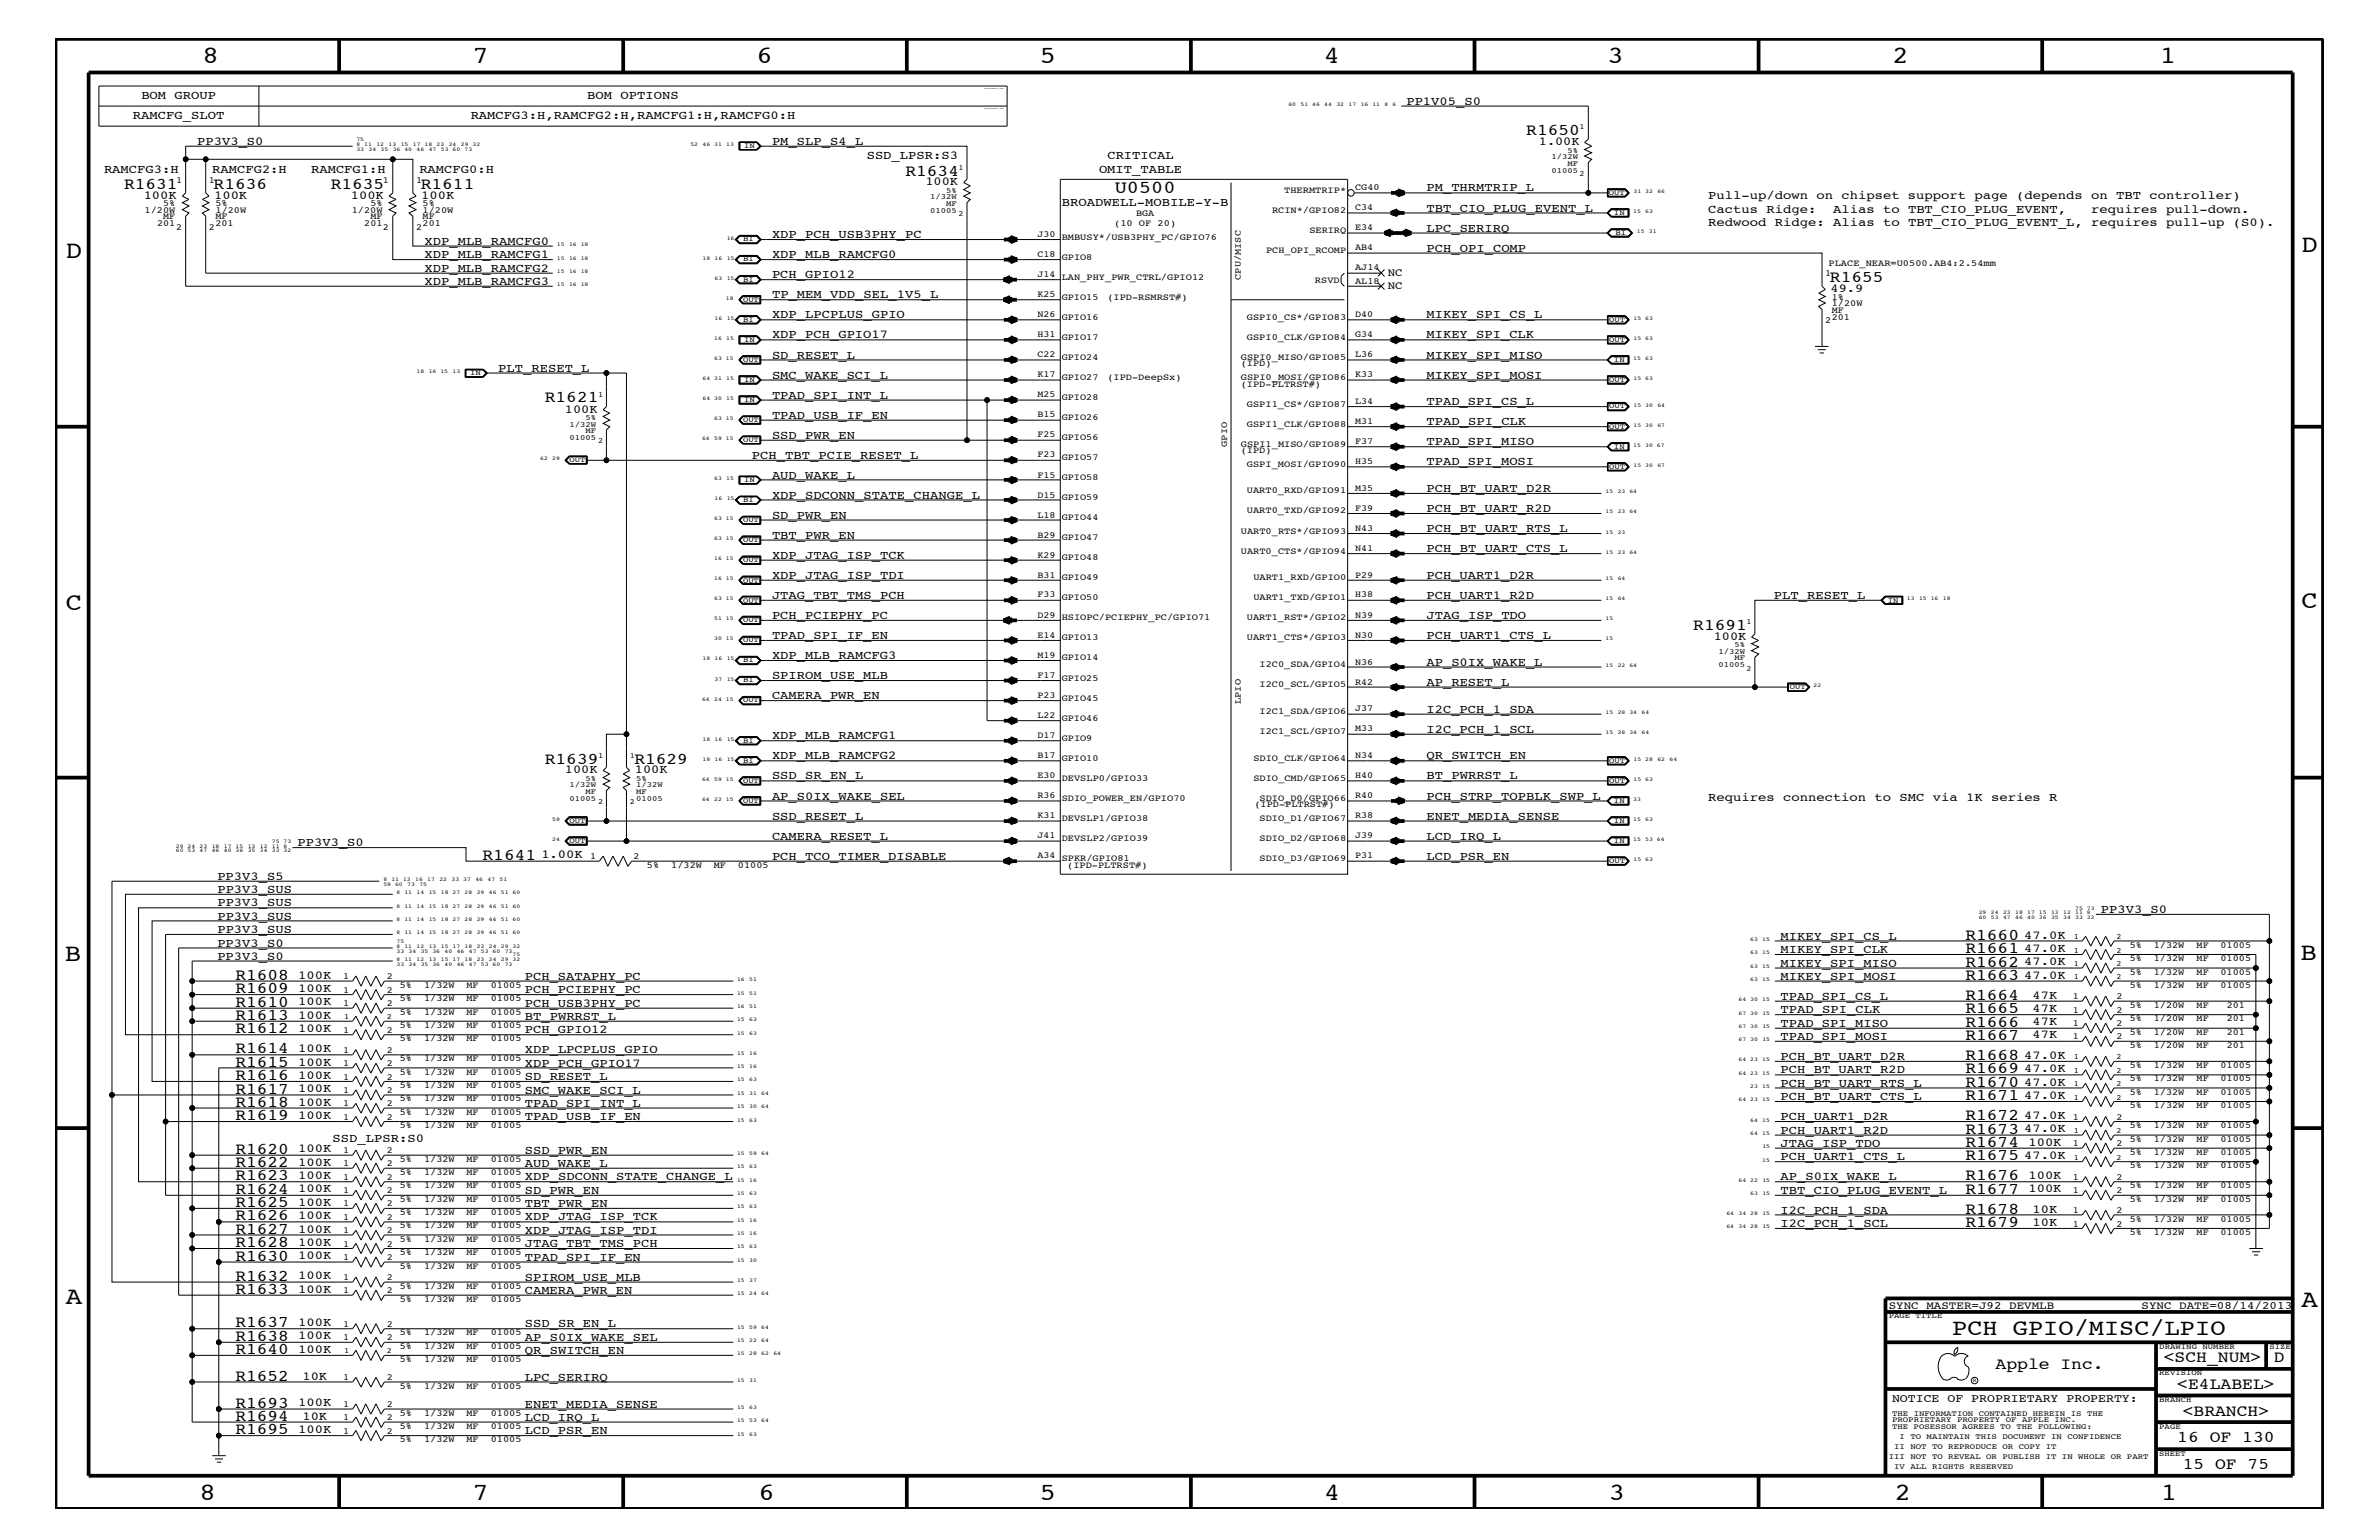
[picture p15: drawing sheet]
<svg xmlns="http://www.w3.org/2000/svg" width="432mm" height="279mm" viewBox="0 0 432 279" stroke-linecap="round" stroke-linejoin="round" font-family="sans-serif">
<defs><g id="words">
<g font-size="4.5">
<text x="36.7" y="11.5">8</text>
<text x="85.8" y="11.5">7</text>
<text x="137.3" y="11.5">6</text>
<text x="188.7" y="11.5">5</text>
<text x="240.3" y="11.5">4</text>
<text x="291.8" y="11.5">3</text>
<text x="343.5" y="11.5">2</text>
<text x="392" y="11.5">1</text>
<text x="11.9" y="46.8">D</text>
<text x="417.7" y="45.7">D</text>
<text x="11.9" y="110.6">C</text>
<text x="417.7" y="110.4">C</text>
<text x="11.8" y="174.3">B</text>
<text x="417.6" y="174.2">B</text>
<text x="11.9" y="236.7">A</text>
<text x="417.7" y="237.1">A</text>
<text x="36.2" y="272.1">8</text>
<text x="85.8" y="272.1">7</text>
<text x="137.7" y="272.1">6</text>
<text x="188.7" y="272.1">5</text>
<text x="240.4" y="272.1">4</text>
<text x="292" y="272.1">3</text>
<text x="343.9" y="272.1">2</text>
<text x="392.2" y="272.1">1</text>
</g>
<text font-size="4.1" x="354.3" y="242.3">PCH GPIO/MISC/LPIO</text>
<text font-size="3.3" x="202.4" y="35">U0500</text>
<g font-size="3">
<text x="277" y="24.6">R1650</text>
<text x="22.5" y="34.2">R1631</text>
<text x="38.8" y="34.2">R1636</text>
<text x="60" y="34.2">R1635</text>
<text x="76.4" y="34.2">R1611</text>
<text x="164.3" y="31.9">R1634</text>
<text x="332.1" y="51.3">R1655</text>
<text x="98.9" y="73">R1621</text>
<text x="307.3" y="114.2">R1691</text>
<text x="98.9" y="138.5">R1639</text>
<text x="115.1" y="138.5">R1629</text>
<text x="87.6" y="156">R1641</text>
<text x="356.7" y="170.5">R1660</text>
<text x="356.7" y="172.9">R1661</text>
<text x="42.7" y="177.7">R1608</text>
<text x="356.7" y="175.4">R1662</text>
<text x="356.7" y="177.7">R1663</text>
<text x="42.7" y="180.2">R1609</text>
<text x="42.7" y="185">R1613</text>
<text x="42.7" y="182.7">R1610</text>
<text x="356.7" y="181.4">R1664</text>
<text x="356.7" y="183.8">R1665</text>
<text x="42.7" y="187.5">R1612</text>
<text x="42.7" y="191.1">R1614</text>
<text x="356.7" y="186.3">R1666</text>
<text x="356.7" y="188.7">R1667</text>
<text x="42.7" y="193.6">R1615</text>
<text x="42.7" y="195.9">R1616</text>
<text x="356.7" y="192.3">R1668</text>
<text x="356.7" y="194.8">R1669</text>
<text x="356.7" y="197.2">R1670</text>
<text x="42.7" y="198.4">R1617</text>
<text x="42.7" y="200.9">R1618</text>
<text x="42.7" y="203.2">R1619</text>
<text x="356.7" y="203.2">R1672</text>
<text x="356.7" y="199.6">R1671</text>
<text x="42.7" y="209.3">R1620</text>
<text x="356.7" y="208.1">R1674</text>
<text x="356.7" y="205.7">R1673</text>
<text x="42.7" y="211.7">R1622</text>
<text x="42.7" y="214.2">R1623</text>
<text x="356.7" y="214.2">R1676</text>
<text x="356.7" y="210.5">R1675</text>
<text x="42.7" y="216.6">R1624</text>
<text x="42.7" y="219">R1625</text>
<text x="42.7" y="221.4">R1626</text>
<text x="356.7" y="220.2">R1678</text>
<text x="356.7" y="216.6">R1677</text>
<text x="42.7" y="223.9">R1627</text>
<text x="42.7" y="226.3">R1628</text>
<text x="356.7" y="222.6">R1679</text>
<text x="42.7" y="228.7">R1630</text>
<text x="42.7" y="232.4">R1632</text>
<text x="42.7" y="234.7">R1633</text>
<text x="42.7" y="245.6">R1640</text>
<text x="42.7" y="240.8">R1637</text>
<text x="42.7" y="243.3">R1638</text>
<text x="42.7" y="250.6">R1652</text>
<text x="362.2" y="248.4">Apple Inc.</text>
<text x="392.7" y="247.1">&lt;SCH_NUM&gt;</text>
<text x="395.2" y="252">&lt;E4LABEL&gt;</text>
<text x="412.7" y="247.1">D</text>
<text x="42.7" y="257.8">R1694</text>
<text x="42.7" y="255.4">R1693</text>
<text x="396.2" y="256.8">&lt;BRANCH&gt;</text>
<text x="42.7" y="260.2">R1695</text>
<text x="395.2" y="261.6">16 OF 130</text>
<text x="396.2" y="266.6">15 OF 75</text>
</g>
<g font-size="2.2">
<text x="25.7" y="18">BOM GROUP</text>
<text x="106.6" y="18">BOM OPTIONS</text>
<text x="24.1" y="21.6">RAMCFG_SLOT</text>
<text x="85.4" y="21.6">RAMCFG3:H,RAMCFG2:H,RAMCFG1:H,RAMCFG0:H</text>
<text x="255.3" y="19">PP1V05_S0</text>
<text x="35.8" y="26.3">PP3V3_S0</text>
<text x="140.1" y="26.3">PM_SLP_S4_L</text>
<text x="157.3" y="28.9">SSD_LPSR:S3</text>
<text x="201" y="28.9">CRITICAL</text>
<text x="279.3" y="26.4">1.00K</text>
<text x="18.9" y="31.4">RAMCFG3:H</text>
<text x="38.5" y="31.4">RAMCFG2:H</text>
<text x="56.5" y="31.4">RAMCFG1:H</text>
<text x="76.1" y="31.4">RAMCFG0:H</text>
<text x="168" y="33.6">100K</text>
<text x="199.5" y="31.4">OMIT_TABLE</text>
<text x="258.9" y="34.7">PM_THRMTRIP_L</text>
<text x="26.1" y="36.1">100K</text>
<text x="38.9" y="36.1">100K</text>
<text x="63.7" y="36.1">100K</text>
<text x="76.5" y="36.1">100K</text>
<text x="192.7" y="37.4">BROADWELL-MOBILE-Y-B</text>
<text x="258.9" y="38.4">TBT_CIO_PLUG_EVENT_L</text>
<text x="310" y="41">Redwood Ridge: Alias to TBT_CIO_PLUG_EVENT_L, requires pull-up (S0).</text>
<text x="310" y="38.6">Cactus Ridge:</text>
<text x="310" y="36.2">Pull-up/down on chipset support page (depends on TBT controller)</text>
<text x="332.7" y="38.6">Alias to TBT_CIO_PLUG_EVENT,</text>
<text x="379.6" y="38.6">requires pull-down.</text>
<text x="77" y="46.8">XDP_MLB_RAMCFG1</text>
<text x="77" y="44.4">XDP_MLB_RAMCFG0</text>
<text x="140.1" y="46.8">XDP_MLB_RAMCFG0</text>
<text x="140.1" y="43.2">XDP_PCH_USB3PHY_PC</text>
<text x="258.9" y="45.7">PCH_OPI_COMP</text>
<text x="258.9" y="42">LPC_SERIRQ</text>
<text x="77" y="49.3">XDP_MLB_RAMCFG2</text>
<text x="77" y="51.7">XDP_MLB_RAMCFG3</text>
<text x="140.1" y="50.5">PCH_GPIO12</text>
<text x="332.2" y="53">49.9</text>
<text x="140.1" y="57.8">XDP_LPCPLUS_GPIO</text>
<text x="140.1" y="54.1">TP_MEM_VDD_SEL_1V5_L</text>
<text x="258.9" y="57.8">MIKEY_SPI_CS_L</text>
<text x="140.1" y="65.1">SD_RESET_L</text>
<text x="140.1" y="61.4">XDP_PCH_GPIO17</text>
<text x="258.9" y="65.1">MIKEY_SPI_MISO</text>
<text x="258.9" y="61.4">MIKEY_SPI_CLK</text>
<text x="90.4" y="67.5">PLT_RESET_L</text>
<text x="140.1" y="68.7">SMC_WAKE_SCI_L</text>
<text x="258.9" y="68.7">MIKEY_SPI_MOSI</text>
<text x="102.5" y="74.9">100K</text>
<text x="140.1" y="72.3">TPAD_SPI_INT_L</text>
<text x="140.1" y="76">TPAD_USB_IF_EN</text>
<text x="258.9" y="73.5">TPAD_SPI_CS_L</text>
<text x="258.9" y="77.2">TPAD_SPI_CLK</text>
<text x="136.5" y="83.3">PCH_TBT_PCIE_RESET_L</text>
<text x="140.1" y="79.6">SSD_PWR_EN</text>
<text x="258.9" y="80.8">TPAD_SPI_MISO</text>
<text x="140.1" y="86.9">AUD_WAKE_L</text>
<text x="258.9" y="84.4">TPAD_SPI_MOSI</text>
<text x="258.9" y="89.3">PCH_BT_UART_D2R</text>
<text x="140.1" y="94.2">SD_PWR_EN</text>
<text x="140.1" y="90.5">XDP_SDCONN_STATE_CHANGE_L</text>
<text x="258.9" y="92.9">PCH_BT_UART_R2D</text>
<text x="140.1" y="101.4">XDP_JTAG_ISP_TCK</text>
<text x="140.1" y="97.7">TBT_PWR_EN</text>
<text x="258.9" y="96.5">PCH_BT_UART_RTS_L</text>
<text x="258.9" y="100.2">PCH_BT_UART_CTS_L</text>
<text x="140.1" y="105">XDP_JTAG_ISP_TDI</text>
<text x="258.9" y="105">PCH_UART1_D2R</text>
<text x="140.1" y="108.7">JTAG_TBT_TMS_PCH</text>
<text x="140.1" y="112.3">PCH_PCIEPHY_PC</text>
<text x="258.9" y="108.7">PCH_UART1_R2D</text>
<text x="258.9" y="112.3">JTAG_ISP_TDO</text>
<text x="322" y="108.7">PLT_RESET_L</text>
<text x="140.1" y="119.6">XDP_MLB_RAMCFG3</text>
<text x="140.1" y="115.9">TPAD_SPI_IF_EN</text>
<text x="258.9" y="115.9">PCH_UART1_CTS_L</text>
<text x="311.1" y="116.1">100K</text>
<text x="140.1" y="123.2">SPIROM_USE_MLB</text>
<text x="258.9" y="120.8">AP_S0IX_WAKE_L</text>
<text x="258.9" y="124.4">AP_RESET_L</text>
<text x="140.1" y="126.9">CAMERA_PWR_EN</text>
<text x="258.9" y="129.3">I2C_PCH_1_SDA</text>
<text x="140.1" y="137.8">XDP_MLB_RAMCFG2</text>
<text x="140.1" y="134.1">XDP_MLB_RAMCFG1</text>
<text x="258.9" y="133">I2C_PCH_1_SCL</text>
<text x="258.9" y="137.8">QR_SWITCH_EN</text>
<text x="102.5" y="140.3">100K</text>
<text x="115.2" y="140.3">100K</text>
<text x="140.1" y="141.4">SSD_SR_EN_L</text>
<text x="258.9" y="141.4">BT_PWRRST_L</text>
<text x="140.1" y="145.1">AP_S0IX_WAKE_SEL</text>
<text x="140.1" y="148.7">SSD_RESET_L</text>
<text x="258.9" y="145.1">PCH_STRP_TOPBLK_SWP_L</text>
<text x="258.9" y="148.7">ENET_MEDIA_SENSE</text>
<text x="310" y="145.3">Requires connection to SMC via 1K series R</text>
<text x="54" y="153.5">PP3V3_S0</text>
<text x="98.3" y="155.7">1.00K</text>
<text x="140.1" y="152.3">CAMERA_RESET_L</text>
<text x="140.1" y="156">PCH_TCO_TIMER_DISABLE</text>
<text x="258.9" y="152.3">LCD_IRQ_L</text>
<text x="258.9" y="156">LCD_PSR_EN</text>
<text x="39.5" y="159.6">PP3V3_S5</text>
<text x="39.5" y="162">PP3V3_SUS</text>
<text x="39.5" y="166.9">PP3V3_SUS</text>
<text x="39.5" y="164.5">PP3V3_SUS</text>
<text x="381.3" y="165.6">PP3V3_S0</text>
<text x="39.5" y="171.7">PP3V3_S0</text>
<text x="39.5" y="169.3">PP3V3_SUS</text>
<text x="323.2" y="170.5">MIKEY_SPI_CS_L</text>
<text x="323.2" y="172.9">MIKEY_SPI_CLK</text>
<text x="367.4" y="170.3">47.0K</text>
<text x="367.4" y="172.7">47.0K</text>
<text x="39.5" y="174.2">PP3V3_S0</text>
<text x="54.1" y="179.9">100K</text>
<text x="54.1" y="177.6">100K</text>
<text x="95.2" y="177.7">PCH_SATAPHY_PC</text>
<text x="323.2" y="175.4">MIKEY_SPI_MISO</text>
<text x="323.2" y="177.7">MIKEY_SPI_MOSI</text>
<text x="367.4" y="175.1">47.0K</text>
<text x="367.4" y="177.6">47.0K</text>
<text x="54.1" y="184.9">100K</text>
<text x="54.1" y="182.4">100K</text>
<text x="95.2" y="182.7">PCH_USB3PHY_PC</text>
<text x="95.2" y="180.2">PCH_PCIEPHY_PC</text>
<text x="95.2" y="185">BT_PWRRST_L</text>
<text x="323.2" y="183.8">TPAD_SPI_CLK</text>
<text x="323.2" y="181.4">TPAD_SPI_CS_L</text>
<text x="368.9" y="181.2">47K</text>
<text x="368.9" y="183.6">47K</text>
<text x="54.1" y="187.2">100K</text>
<text x="54.1" y="190.9">100K</text>
<text x="95.2" y="191.1">XDP_LPCPLUS_GPIO</text>
<text x="95.2" y="187.5">PCH_GPIO12</text>
<text x="323.2" y="188.7">TPAD_SPI_MOSI</text>
<text x="323.2" y="186.3">TPAD_SPI_MISO</text>
<text x="368.9" y="186">47K</text>
<text x="368.9" y="188.4">47K</text>
<text x="54.1" y="193.3">100K</text>
<text x="54.1" y="195.7">100K</text>
<text x="95.2" y="193.6">XDP_PCH_GPIO17</text>
<text x="95.2" y="195.9">SD_RESET_L</text>
<text x="323.2" y="192.3">PCH_BT_UART_D2R</text>
<text x="323.2" y="197.2">PCH_BT_UART_RTS_L</text>
<text x="323.2" y="194.8">PCH_BT_UART_R2D</text>
<text x="367.4" y="192.1">47.0K</text>
<text x="367.4" y="194.5">47.0K</text>
<text x="367.4" y="197">47.0K</text>
<text x="54.1" y="198.1">100K</text>
<text x="54.1" y="200.6">100K</text>
<text x="54.1" y="203">100K</text>
<text x="95.2" y="198.4">SMC_WAKE_SCI_L</text>
<text x="95.2" y="200.9">TPAD_SPI_INT_L</text>
<text x="95.2" y="203.2">TPAD_USB_IF_EN</text>
<text x="323.2" y="199.6">PCH_BT_UART_CTS_L</text>
<text x="323.2" y="203.2">PCH_UART1_D2R</text>
<text x="367.4" y="203">47.0K</text>
<text x="367.4" y="199.3">47.0K</text>
<text x="54.1" y="209.1">100K</text>
<text x="60.4" y="207.1">SSD_LPSR:S0</text>
<text x="95.2" y="209.3">SSD_PWR_EN</text>
<text x="323.2" y="208.1">JTAG_ISP_TDO</text>
<text x="323.2" y="205.7">PCH_UART1_R2D</text>
<text x="367.4" y="205.4">47.0K</text>
<text x="368.2" y="207.9">100K</text>
<text x="54.1" y="211.5">100K</text>
<text x="54.1" y="213.9">100K</text>
<text x="95.2" y="214.2">XDP_SDCONN_STATE_CHANGE_L</text>
<text x="95.2" y="211.7">AUD_WAKE_L</text>
<text x="323.2" y="214.2">AP_S0IX_WAKE_L</text>
<text x="323.2" y="210.5">PCH_UART1_CTS_L</text>
<text x="367.4" y="210.3">47.0K</text>
<text x="368.2" y="213.9">100K</text>
<text x="54.1" y="216.4">100K</text>
<text x="54.1" y="218.7">100K</text>
<text x="54.1" y="221.2">100K</text>
<text x="95.2" y="216.6">SD_PWR_EN</text>
<text x="95.2" y="221.4">XDP_JTAG_ISP_TCK</text>
<text x="95.2" y="219">TBT_PWR_EN</text>
<text x="323.2" y="220.2">I2C_PCH_1_SDA</text>
<text x="323.2" y="216.6">TBT_CIO_PLUG_EVENT_L</text>
<text x="368.2" y="216.4">100K</text>
<text x="368.9" y="220">10K</text>
<text x="54.1" y="223.6">100K</text>
<text x="54.1" y="226">100K</text>
<text x="95.2" y="226.3">JTAG_TBT_TMS_PCH</text>
<text x="95.2" y="223.9">XDP_JTAG_ISP_TDI</text>
<text x="323.2" y="222.6">I2C_PCH_1_SCL</text>
<text x="368.9" y="222.4">10K</text>
<text x="54.1" y="228.5">100K</text>
<text x="54.1" y="232.1">100K</text>
<text x="95.2" y="232.4">SPIROM_USE_MLB</text>
<text x="95.2" y="228.7">TPAD_SPI_IF_EN</text>
<text x="54.1" y="234.6">100K</text>
<text x="95.2" y="234.7">CAMERA_PWR_EN</text>
<text x="54.1" y="245.4">100K</text>
<text x="54.1" y="240.6">100K</text>
<text x="54.1" y="243">100K</text>
<text x="95.2" y="243.3">AP_S0IX_WAKE_SEL</text>
<text x="95.2" y="240.8">SSD_SR_EN_L</text>
<text x="95.2" y="245.6">QR_SWITCH_EN</text>
<text x="54.9" y="250.3">10K</text>
<text x="95.2" y="250.6">LPC_SERIRQ</text>
<text x="54.1" y="255.1">100K</text>
<text x="54.9" y="257.6">10K</text>
<text x="95.2" y="255.4">ENET_MEDIA_SENSE</text>
<text x="95.2" y="257.8">LCD_IRQ_L</text>
<text x="54.1" y="260">100K</text>
<text x="95.2" y="260.2">LCD_PSR_EN</text>
</g>
<text font-size="2.1" x="343.4" y="254.4">NOTICE OF PROPRIETARY PROPERTY:</text>
<g font-size="2">
<text x="251.9" y="50.2">NC</text>
<text x="251.9" y="52.5">NC</text>
<text x="342.8" y="237.4">SYNC_MASTER=J92_DEVMLB</text>
<text x="388.7" y="237.4">SYNC_DATE=08/14/2013</text>
</g>
<g font-size="1.7">
<text x="32" y="33.1">1</text>
<text x="37.9" y="33.1">1</text>
<text x="69.5" y="33.1">1</text>
<text x="75.5" y="33.1">1</text>
<text x="233.1" y="35">THERMTRIP*</text>
<text x="246" y="34.5">CG40</text>
<text x="26.2" y="38.6">1/20W</text>
<text x="28.5" y="41">201</text>
<text x="29.6" y="37.4">5%</text>
<text x="29.6" y="39.8">MF</text>
<text x="32" y="41.7">2</text>
<text x="37.9" y="41.7">2</text>
<text x="39.1" y="37.4">5%</text>
<text x="39.1" y="38.6">1/20W</text>
<text x="39.1" y="41">201</text>
<text x="39.1" y="39.8">MF</text>
<text x="63.8" y="38.6">1/20W</text>
<text x="66.1" y="41">201</text>
<text x="67.2" y="37.4">5%</text>
<text x="67.2" y="39.8">MF</text>
<text x="69.5" y="41.7">2</text>
<text x="75.5" y="41.7">2</text>
<text x="76.7" y="38.6">1/20W</text>
<text x="76.7" y="37.4">5%</text>
<text x="76.7" y="39.8">MF</text>
<text x="76.7" y="41">201</text>
<text x="202.2" y="41">(10 OF 20)</text>
<text x="206.2" y="39.2">BGA</text>
<text x="230.9" y="38.6">RCIN*/GPIO82</text>
<text x="246" y="41.8">E34</text>
<text x="246" y="38.1">C34</text>
<text x="188.3" y="43">J30</text>
<text x="188.3" y="46.6">C18</text>
<text x="192.7" y="47.1">GPIO8</text>
<text x="192.7" y="43.5">BMBUSY*/USB3PHY_PC/GPIO76</text>
<text x="229.8" y="45.9">PCH_OPI_RCOMP</text>
<text x="237.7" y="42.3">SERIRQ</text>
<text x="246" y="45.4">AB4</text>
<text x="188.3" y="53.9">K25</text>
<text x="188.3" y="50.2">J14</text>
<text x="192.7" y="50.7">LAN_PHY_PWR_CTRL/GPIO12</text>
<text x="225.2" y="50.7" transform="rotate(-90 225.2 50.7)">CPU/MISC</text>
<text x="238.7" y="51.3">RSVD</text>
<text x="246" y="49.1">AJ14</text>
<text x="246" y="51.5">AL18</text>
<text x="331.3" y="50.2">1</text>
<text x="331.9" y="48.3">PLACE_NEAR=U0500.AB4:2.54mm</text>
<text x="188.3" y="57.5">N26</text>
<text x="192.7" y="54.4">GPIO15</text>
<text x="192.7" y="58">GPIO16</text>
<text x="201" y="54.4">(IPD-RSMRST#)</text>
<text x="226.3" y="58">GSPI0_CS*/GPIO83</text>
<text x="246" y="57.5">D40</text>
<text x="331.3" y="58.6">2</text>
<text x="332.5" y="58">201</text>
<text x="332.5" y="54.4">1%</text>
<text x="332.5" y="56.8">MF</text>
<text x="332.5" y="55.6">1/20W</text>
<text x="188.3" y="61.2">H31</text>
<text x="188.3" y="64.8">C22</text>
<text x="192.7" y="61.7">GPIO17</text>
<text x="192.7" y="65.3">GPIO24</text>
<text x="225.2" y="65.3">GSPI0_MISO/GPIO85</text>
<text x="226.3" y="61.7">GSPI0_CLK/GPIO84</text>
<text x="246" y="61.2">G34</text>
<text x="246" y="64.8">L36</text>
<text x="188.3" y="68.4">K17</text>
<text x="192.7" y="68.9">GPIO27</text>
<text x="201" y="68.9">(IPD-DeepSx)</text>
<text x="225.2" y="68.9">GSPI0_MOSI/GPIO86</text>
<text x="225.2" y="70.1">(IPD-PLTRST#)</text>
<text x="225.2" y="66.5">(IPD)</text>
<text x="246" y="68.4">K33</text>
<text x="188.3" y="75.7">B15</text>
<text x="188.3" y="72.1">M25</text>
<text x="192.7" y="76.2">GPIO26</text>
<text x="192.7" y="72.6">GPIO28</text>
<text x="226.3" y="77.4">GSPI1_CLK/GPIO88</text>
<text x="226.3" y="73.8">GSPI1_CS*/GPIO87</text>
<text x="246" y="76.9">M31</text>
<text x="246" y="73.3">L34</text>
<text x="188.3" y="79.4">F25</text>
<text x="188.3" y="83">F23</text>
<text x="192.7" y="79.9">GPIO56</text>
<text x="192.7" y="83.5">GPIO57</text>
<text x="222.8" y="81.1" transform="rotate(-90 222.8 81.1)">GPIO</text>
<text x="225.2" y="81.1">GSPI1_MISO/GPIO89</text>
<text x="225.2" y="82.2">(IPD)</text>
<text x="246" y="80.5">F37</text>
<text x="188.3" y="86.6">F15</text>
<text x="192.7" y="87.1">GPIO58</text>
<text x="226.3" y="89.5">UART0_RXD/GPIO91</text>
<text x="226.3" y="84.7">GSPI_MOSI/GPIO90</text>
<text x="246" y="89">M35</text>
<text x="246" y="84.2">H35</text>
<text x="188.3" y="93.9">L18</text>
<text x="188.3" y="90.3">D15</text>
<text x="192.7" y="90.7">GPIO59</text>
<text x="192.7" y="94.3">GPIO44</text>
<text x="226.3" y="93.2">UART0_TXD/GPIO92</text>
<text x="246" y="92.7">F39</text>
<text x="188.3" y="97.6">B29</text>
<text x="188.3" y="101.2">K29</text>
<text x="192.7" y="101.6">GPIO48</text>
<text x="192.7" y="98">GPIO47</text>
<text x="225.2" y="100.4">UART0_CTS*/GPIO94</text>
<text x="225.2" y="96.8">UART0_RTS*/GPIO93</text>
<text x="246" y="99.9">N41</text>
<text x="246" y="96.3">N43</text>
<text x="188.3" y="104.8">B31</text>
<text x="192.7" y="105.3">GPIO49</text>
<text x="227.5" y="105.3">UART1_RXD/GPIO0</text>
<text x="246" y="104.8">P29</text>
<text x="188.3" y="108.4">F33</text>
<text x="188.3" y="112">D29</text>
<text x="192.7" y="112.6">HSIOPC/PCIEPHY_PC/GPIO71</text>
<text x="192.7" y="108.9">GPIO50</text>
<text x="226.3" y="112.6">UART1_RST*/GPIO2</text>
<text x="227.5" y="108.9">UART1_TXD/GPIO1</text>
<text x="246" y="112">N39</text>
<text x="246" y="108.4">H38</text>
<text x="188.3" y="115.7">E14</text>
<text x="188.3" y="119.3">M19</text>
<text x="192.7" y="119.8">GPIO14</text>
<text x="192.7" y="116.2">GPIO13</text>
<text x="226.3" y="116.2">UART1_CTS*/GPIO3</text>
<text x="246" y="115.7">N30</text>
<text x="188.3" y="123">F17</text>
<text x="192.7" y="123.5">GPIO25</text>
<text x="228.6" y="124.7">I2C0_SCL/GPIO5</text>
<text x="228.6" y="121">I2C0_SDA/GPIO4</text>
<text x="246" y="124.2">R42</text>
<text x="246" y="120.6">N36</text>
<text x="188.3" y="126.6">P23</text>
<text x="188.3" y="130.2">L22</text>
<text x="192.7" y="130.8">GPIO46</text>
<text x="192.7" y="127.1">GPIO45</text>
<text x="225.2" y="127.7" transform="rotate(-90 225.2 127.7)">LPIO</text>
<text x="228.6" y="129.6">I2C1_SDA/GPIO6</text>
<text x="246" y="129.1">J37</text>
<text x="188.3" y="137.5">B17</text>
<text x="188.3" y="133.9">D17</text>
<text x="192.7" y="134.4">GPIO9</text>
<text x="228.6" y="133.2">I2C1_SCL/GPIO7</text>
<text x="246" y="137.5">N34</text>
<text x="246" y="132.7">M33</text>
<text x="188.3" y="141.2">E30</text>
<text x="192.7" y="138">GPIO10</text>
<text x="192.7" y="141.7">DEVSLP0/GPIO33</text>
<text x="227.5" y="138">SDIO_CLK/GPIO64</text>
<text x="227.5" y="141.7">SDIO_CMD/GPIO65</text>
<text x="246" y="141.2">H40</text>
<text x="188.3" y="144.8">R36</text>
<text x="188.3" y="148.4">K31</text>
<text x="192.7" y="145.3">SDIO_POWER_EN/GPIO70</text>
<text x="192.7" y="149">DEVSLP1/GPIO38</text>
<text x="227.7" y="146.5">(IPD-PLTRST#)</text>
<text x="228.6" y="149">SDIO_D1/GPIO67</text>
<text x="228.6" y="145.3">SDIO_D0/GPIO66</text>
<text x="246" y="144.8">R40</text>
<text x="246" y="148.4">R38</text>
<text x="107.1" y="155.8">1</text>
<text x="115" y="155.8">2</text>
<text x="188.3" y="155.7">A34</text>
<text x="188.3" y="152.1">J41</text>
<text x="192.7" y="152.6">DEVSLP2/GPIO39</text>
<text x="228.6" y="152.6">SDIO_D2/GPIO68</text>
<text x="246" y="152.1">J39</text>
<text x="246" y="155.7">P31</text>
<text x="117.4" y="157.4">5%</text>
<text x="121.8" y="157.4">1/32W</text>
<text x="129.5" y="157.4">MF</text>
<text x="133.9" y="157.4">01005</text>
<text x="192.7" y="156.2">SPKR/GPIO81</text>
<text x="193.7" y="157.4">(IPD-PLTRST#)</text>
<text x="228.6" y="156.2">SDIO_D3/GPIO69</text>
<text x="386.6" y="172">5%</text>
<text x="390.9" y="172">1/32W</text>
<text x="398.7" y="172">MF</text>
<text x="403" y="172">01005</text>
<text x="62.3" y="177.7">1</text>
<text x="70.2" y="177.7">2</text>
<text x="72.6" y="179.3">5%</text>
<text x="77" y="179.3">1/32W</text>
<text x="84.7" y="179.3">MF</text>
<text x="89.1" y="179.3">01005</text>
<text x="386.6" y="174.4">5%</text>
<text x="386.6" y="176.8">5%</text>
<text x="386.6" y="179.3">5%</text>
<text x="390.9" y="174.4">1/32W</text>
<text x="390.9" y="176.8">1/32W</text>
<text x="390.9" y="179.3">1/32W</text>
<text x="398.7" y="174.4">MF</text>
<text x="398.7" y="176.8">MF</text>
<text x="398.7" y="179.3">MF</text>
<text x="403" y="174.4">01005</text>
<text x="403" y="176.8">01005</text>
<text x="403" y="179.3">01005</text>
<text x="62.3" y="180.1">1</text>
<text x="62.3" y="182.5">1</text>
<text x="70.2" y="180.1">2</text>
<text x="70.2" y="182.5">2</text>
<text x="72.6" y="181.6">5%</text>
<text x="72.6" y="184.1">5%</text>
<text x="77" y="184.1">1/32W</text>
<text x="77" y="181.6">1/32W</text>
<text x="84.7" y="181.6">MF</text>
<text x="84.7" y="184.1">MF</text>
<text x="89.1" y="181.6">01005</text>
<text x="89.1" y="184.1">01005</text>
<text x="376.3" y="181.3">1</text>
<text x="376.3" y="183.8">1</text>
<text x="384.1" y="181.3">2</text>
<text x="384.1" y="183.8">2</text>
<text x="386.6" y="185.3">5%</text>
<text x="386.6" y="182.9">5%</text>
<text x="390.9" y="182.9">1/20W</text>
<text x="390.9" y="185.3">1/20W</text>
<text x="398.7" y="185.3">MF</text>
<text x="398.7" y="182.9">MF</text>
<text x="404.2" y="182.9">201</text>
<text x="404.2" y="185.3">201</text>
<text x="62.3" y="187.4">1</text>
<text x="62.3" y="191">1</text>
<text x="70.2" y="187.4">2</text>
<text x="70.2" y="191">2</text>
<text x="72.6" y="188.9">5%</text>
<text x="72.6" y="186.5">5%</text>
<text x="77" y="188.9">1/32W</text>
<text x="77" y="186.5">1/32W</text>
<text x="84.7" y="186.5">MF</text>
<text x="84.7" y="188.9">MF</text>
<text x="89.1" y="186.5">01005</text>
<text x="89.1" y="188.9">01005</text>
<text x="376.3" y="186.1">1</text>
<text x="376.3" y="188.6">1</text>
<text x="384.1" y="186.1">2</text>
<text x="384.1" y="188.6">2</text>
<text x="386.6" y="190.2">5%</text>
<text x="386.6" y="187.7">5%</text>
<text x="390.9" y="187.7">1/20W</text>
<text x="390.9" y="190.2">1/20W</text>
<text x="398.7" y="187.7">MF</text>
<text x="398.7" y="190.2">MF</text>
<text x="404.2" y="190.2">201</text>
<text x="404.2" y="187.7">201</text>
<text x="62.3" y="193.4">1</text>
<text x="62.3" y="195.9">1</text>
<text x="70.2" y="193.4">2</text>
<text x="70.2" y="195.9">2</text>
<text x="72.6" y="192.6">5%</text>
<text x="72.6" y="195">5%</text>
<text x="72.6" y="197.4">5%</text>
<text x="77" y="192.6">1/32W</text>
<text x="77" y="195">1/32W</text>
<text x="77" y="197.4">1/32W</text>
<text x="84.7" y="192.6">MF</text>
<text x="84.7" y="195">MF</text>
<text x="84.7" y="197.4">MF</text>
<text x="89.1" y="192.6">01005</text>
<text x="89.1" y="195">01005</text>
<text x="89.1" y="197.4">01005</text>
<text x="386.6" y="193.7">5%</text>
<text x="386.6" y="196.2">5%</text>
<text x="390.9" y="193.7">1/32W</text>
<text x="390.9" y="196.2">1/32W</text>
<text x="398.7" y="193.7">MF</text>
<text x="398.7" y="196.2">MF</text>
<text x="403" y="193.7">01005</text>
<text x="403" y="196.2">01005</text>
<text x="62.3" y="198.2">1</text>
<text x="62.3" y="200.7">1</text>
<text x="62.3" y="203.1">1</text>
<text x="70.2" y="198.2">2</text>
<text x="70.2" y="200.7">2</text>
<text x="70.2" y="203.1">2</text>
<text x="72.6" y="199.8">5%</text>
<text x="72.6" y="202.3">5%</text>
<text x="77" y="199.8">1/32W</text>
<text x="77" y="202.3">1/32W</text>
<text x="84.7" y="202.3">MF</text>
<text x="84.7" y="199.8">MF</text>
<text x="89.1" y="199.8">01005</text>
<text x="89.1" y="202.3">01005</text>
<text x="376.3" y="203.1">1</text>
<text x="384.1" y="203.1">2</text>
<text x="386.6" y="201">5%</text>
<text x="386.6" y="198.7">5%</text>
<text x="390.9" y="201">1/32W</text>
<text x="390.9" y="198.7">1/32W</text>
<text x="398.7" y="201">MF</text>
<text x="398.7" y="198.7">MF</text>
<text x="403" y="198.7">01005</text>
<text x="403" y="201">01005</text>
<text x="62.3" y="209.2">1</text>
<text x="70.2" y="209.2">2</text>
<text x="72.6" y="204.7">5%</text>
<text x="77" y="204.7">1/32W</text>
<text x="84.7" y="204.7">MF</text>
<text x="89.1" y="204.7">01005</text>
<text x="376.3" y="208">1</text>
<text x="384.1" y="208">2</text>
<text x="386.6" y="204.7">5%</text>
<text x="386.6" y="209.6">5%</text>
<text x="386.6" y="207.1">5%</text>
<text x="390.9" y="204.7">1/32W</text>
<text x="390.9" y="209.6">1/32W</text>
<text x="390.9" y="207.1">1/32W</text>
<text x="398.7" y="204.7">MF</text>
<text x="398.7" y="209.6">MF</text>
<text x="398.7" y="207.1">MF</text>
<text x="403" y="204.7">01005</text>
<text x="403" y="207.1">01005</text>
<text x="403" y="209.6">01005</text>
<text x="62.3" y="211.6">1</text>
<text x="62.3" y="214.1">1</text>
<text x="70.2" y="211.6">2</text>
<text x="70.2" y="214.1">2</text>
<text x="72.6" y="210.8">5%</text>
<text x="72.6" y="215.6">5%</text>
<text x="72.6" y="213.2">5%</text>
<text x="77" y="210.8">1/32W</text>
<text x="77" y="213.2">1/32W</text>
<text x="77" y="215.6">1/32W</text>
<text x="84.7" y="210.8">MF</text>
<text x="84.7" y="213.2">MF</text>
<text x="84.7" y="215.6">MF</text>
<text x="89.1" y="210.8">01005</text>
<text x="89.1" y="213.2">01005</text>
<text x="89.1" y="215.6">01005</text>
<text x="376.3" y="214.1">1</text>
<text x="384.1" y="214.1">2</text>
<text x="386.6" y="215.6">5%</text>
<text x="386.6" y="211.9">5%</text>
<text x="390.9" y="215.6">1/32W</text>
<text x="390.9" y="211.9">1/32W</text>
<text x="398.7" y="215.6">MF</text>
<text x="398.7" y="211.9">MF</text>
<text x="403" y="215.6">01005</text>
<text x="403" y="211.9">01005</text>
<text x="62.3" y="216.4">1</text>
<text x="62.3" y="218.9">1</text>
<text x="62.3" y="221.3">1</text>
<text x="70.2" y="216.4">2</text>
<text x="70.2" y="218.9">2</text>
<text x="70.2" y="221.3">2</text>
<text x="72.6" y="218">5%</text>
<text x="72.6" y="220.4">5%</text>
<text x="77" y="218">1/32W</text>
<text x="77" y="220.4">1/32W</text>
<text x="84.7" y="218">MF</text>
<text x="84.7" y="220.4">MF</text>
<text x="89.1" y="218">01005</text>
<text x="89.1" y="220.4">01005</text>
<text x="376.3" y="220.1">1</text>
<text x="376.3" y="216.4">1</text>
<text x="384.1" y="220.1">2</text>
<text x="384.1" y="216.4">2</text>
<text x="386.6" y="218">5%</text>
<text x="386.6" y="221.7">5%</text>
<text x="390.9" y="221.7">1/32W</text>
<text x="390.9" y="218">1/32W</text>
<text x="398.7" y="218">MF</text>
<text x="398.7" y="221.7">MF</text>
<text x="403" y="221.7">01005</text>
<text x="403" y="218">01005</text>
<text x="62.3" y="223.7">1</text>
<text x="62.3" y="226.2">1</text>
<text x="70.2" y="223.7">2</text>
<text x="70.2" y="226.2">2</text>
<text x="72.6" y="222.9">5%</text>
<text x="72.6" y="227.7">5%</text>
<text x="72.6" y="225.3">5%</text>
<text x="77" y="225.3">1/32W</text>
<text x="77" y="222.9">1/32W</text>
<text x="77" y="227.7">1/32W</text>
<text x="84.7" y="222.9">MF</text>
<text x="84.7" y="225.3">MF</text>
<text x="84.7" y="227.7">MF</text>
<text x="89.1" y="222.9">01005</text>
<text x="89.1" y="225.3">01005</text>
<text x="89.1" y="227.7">01005</text>
<text x="376.3" y="222.5">1</text>
<text x="384.1" y="222.5">2</text>
<text x="386.6" y="224.1">5%</text>
<text x="390.9" y="224.1">1/32W</text>
<text x="398.7" y="224.1">MF</text>
<text x="403" y="224.1">01005</text>
<text x="62.3" y="228.5">1</text>
<text x="62.3" y="232.2">1</text>
<text x="70.2" y="228.5">2</text>
<text x="70.2" y="232.2">2</text>
<text x="72.6" y="230.2">5%</text>
<text x="72.6" y="233.8">5%</text>
<text x="77" y="230.2">1/32W</text>
<text x="77" y="233.8">1/32W</text>
<text x="84.7" y="230.2">MF</text>
<text x="84.7" y="233.8">MF</text>
<text x="89.1" y="230.2">01005</text>
<text x="89.1" y="233.8">01005</text>
<text x="62.3" y="234.6">1</text>
<text x="70.2" y="234.6">2</text>
<text x="72.6" y="236.2">5%</text>
<text x="77" y="236.2">1/32W</text>
<text x="84.7" y="236.2">MF</text>
<text x="89.1" y="236.2">01005</text>
<text x="62.3" y="240.7">1</text>
<text x="62.3" y="243.1">1</text>
<text x="70.2" y="240.7">2</text>
<text x="70.2" y="243.1">2</text>
<text x="72.6" y="244.7">5%</text>
<text x="72.6" y="242.3">5%</text>
<text x="77" y="244.7">1/32W</text>
<text x="77" y="242.3">1/32W</text>
<text x="84.7" y="242.3">MF</text>
<text x="84.7" y="244.7">MF</text>
<text x="89.1" y="242.3">01005</text>
<text x="89.1" y="244.7">01005</text>
<text x="62.3" y="250.4">1</text>
<text x="70.2" y="250.4">2</text>
<text x="72.6" y="252">5%</text>
<text x="72.6" y="247.1">5%</text>
<text x="77" y="252">1/32W</text>
<text x="77" y="247.1">1/32W</text>
<text x="84.7" y="252">MF</text>
<text x="84.7" y="247.1">MF</text>
<text x="89.1" y="247.1">01005</text>
<text x="89.1" y="252">01005</text>
<text x="62.3" y="257.7">1</text>
<text x="62.3" y="255.2">1</text>
<text x="70.2" y="257.7">2</text>
<text x="70.2" y="255.2">2</text>
<text x="72.6" y="256.8">5%</text>
<text x="77" y="256.8">1/32W</text>
<text x="84.7" y="256.8">MF</text>
<text x="89.1" y="256.8">01005</text>
<text x="62.3" y="260.1">1</text>
<text x="70.2" y="260.1">2</text>
<text x="72.6" y="259.3">5%</text>
<text x="72.6" y="261.6">5%</text>
<text x="77" y="259.3">1/32W</text>
<text x="77" y="261.6">1/32W</text>
<text x="84.7" y="259.3">MF</text>
<text x="84.7" y="261.6">MF</text>
<text x="89.1" y="259.3">01005</text>
<text x="89.1" y="261.6">01005</text>
</g>
<g font-size="1.4">
<text x="286.7" y="23.5">1</text>
<text x="135" y="26.9">IN</text>
<text x="281.6" y="28.9">1/32W</text>
<text x="284.5" y="27.7">5%</text>
<text x="171.7" y="35">5%</text>
<text x="174" y="30.8">1</text>
<text x="281.6" y="31.4">01005</text>
<text x="284.5" y="30.2">MF</text>
<text x="286.7" y="31.9">2</text>
<text x="292" y="35.3">OUT</text>
<text x="168.8" y="38.6">01005</text>
<text x="168.8" y="36.2">1/32W</text>
<text x="171.7" y="37.4">MF</text>
<text x="174" y="39.2">2</text>
<text x="292.9" y="39">IN</text>
<text x="134.9" y="43.8">BI</text>
<text x="134.9" y="47.4">BI</text>
<text x="293.2" y="42.6">BI</text>
<text x="134.9" y="51.1">BI</text>
<text x="134.9" y="58.4">BI</text>
<text x="134.9" y="54.7">OUT</text>
<text x="292.1" y="58.4">OUT</text>
<text x="134.9" y="65.6">OUT</text>
<text x="135" y="62">IN</text>
<text x="292.1" y="62">OUT</text>
<text x="292.9" y="65.6">IN</text>
<text x="85.3" y="68.1">IN</text>
<text x="108.5" y="72">1</text>
<text x="135" y="69.3">IN</text>
<text x="292.1" y="69.3">OUT</text>
<text x="103.4" y="77.4">1/32W</text>
<text x="106.3" y="76.2">5%</text>
<text x="134.9" y="76.6">OUT</text>
<text x="135" y="72.9">IN</text>
<text x="292.1" y="74.1">OUT</text>
<text x="292.1" y="77.8">OUT</text>
<text x="103.4" y="83.8">OUT</text>
<text x="103.4" y="79.9">01005</text>
<text x="106.3" y="78.6">MF</text>
<text x="108.5" y="80.5">2</text>
<text x="134.9" y="80.2">OUT</text>
<text x="292.9" y="81.4">IN</text>
<text x="135" y="87.5">IN</text>
<text x="292.1" y="85">OUT</text>
<text x="134.9" y="94.8">OUT</text>
<text x="134.9" y="91.1">BI</text>
<text x="134.9" y="98.4">OUT</text>
<text x="134.9" y="102.1">OUT</text>
<text x="134.9" y="105.7">OUT</text>
<text x="134.9" y="109.3">OUT</text>
<text x="134.9" y="112.9">OUT</text>
<text x="317" y="113.1">1</text>
<text x="342.6" y="109.3">IN</text>
<text x="134.9" y="116.5">OUT</text>
<text x="311.9" y="118.6">1/32W</text>
<text x="314.8" y="117.4">5%</text>
<text x="314.8" y="119.8">MF</text>
<text x="134.9" y="123.8">BI</text>
<text x="134.9" y="120.2">BI</text>
<text x="311.9" y="121">01005</text>
<text x="317" y="121.7">2</text>
<text x="324.9" y="125.1">OUT</text>
<text x="134.9" y="127.5">OUT</text>
<text x="108.5" y="137.4">1</text>
<text x="114.3" y="137.4">1</text>
<text x="134.9" y="134.7">BI</text>
<text x="103.4" y="142.9">1/32W</text>
<text x="106.3" y="141.7">5%</text>
<text x="115.5" y="142.9">1/32W</text>
<text x="115.5" y="141.7">5%</text>
<text x="134.9" y="142">OUT</text>
<text x="134.9" y="138.4">BI</text>
<text x="292.1" y="138.4">OUT</text>
<text x="292.1" y="142">OUT</text>
<text x="103.4" y="149.3">OUT</text>
<text x="103.4" y="145.3">01005</text>
<text x="106.3" y="144">MF</text>
<text x="108.5" y="145.9">2</text>
<text x="114.3" y="145.9">2</text>
<text x="115.5" y="144">MF</text>
<text x="115.5" y="145.3">01005</text>
<text x="134.9" y="145.7">OUT</text>
<text x="292.9" y="149.3">IN</text>
<text x="292.9" y="145.7">IN</text>
<text x="103.4" y="152.9">OUT</text>
<text x="292.9" y="152.9">IN</text>
<text x="292.1" y="156.6">OUT</text>
<text x="376.4" y="170.4">1</text>
<text x="376.4" y="172.8">1</text>
<text x="384.1" y="170.4">2</text>
<text x="384.1" y="172.8">2</text>
<text x="376.4" y="175.2">1</text>
<text x="376.4" y="177.7">1</text>
<text x="384.1" y="175.2">2</text>
<text x="384.1" y="177.7">2</text>
<text x="62.5" y="184.9">1</text>
<text x="70.2" y="184.9">2</text>
<text x="376.4" y="192.2">1</text>
<text x="376.4" y="194.7">1</text>
<text x="376.4" y="197">1</text>
<text x="384.1" y="192.2">2</text>
<text x="384.1" y="194.7">2</text>
<text x="384.1" y="197">2</text>
<text x="376.4" y="199.5">1</text>
<text x="384.1" y="199.5">2</text>
<text x="376.4" y="205.5">1</text>
<text x="384.1" y="205.5">2</text>
<text x="376.4" y="210.4">1</text>
<text x="384.1" y="210.4">2</text>
<text x="342.8" y="239.2">PAGE TITLE</text>
<text x="62.5" y="245.6">1</text>
<text x="70.2" y="245.6">2</text>
<text x="391.9" y="244.7">DRAWING NUMBER</text>
<text x="411.9" y="244.7">SIZE</text>
<text x="391.9" y="249.5">REVISION</text>
<text x="343.4" y="256.8">THE INFORMATION CONTAINED HEREIN IS THE</text>
<text x="391.9" y="254.4">BRANCH</text>
<text x="343.4" y="258">PROPRIETARY PROPERTY OF APPLE INC.</text>
<text x="343.4" y="259.3">THE POSESSOR AGREES TO THE FOLLOWING:</text>
<text x="343.8" y="262.9">II NOT TO REPRODUCE OR COPY IT</text>
<text x="344.8" y="261.1">I TO MAINTAIN THIS DOCUMENT IN CONFIDENCE</text>
<text x="391.9" y="259.3">PAGE</text>
<text x="342.8" y="264.7">III NOT TO REVEAL OR PUBLISH IT IN WHOLE OR PART</text>
<text x="343.8" y="266.6">IV ALL RIGHTS RESERVED</text>
<text x="391.9" y="264.1">SHEET</text>
</g>
<g font-size="1">
<text x="233.8" y="19.2">60</text>
<text x="236.1" y="19.2">51 46</text>
<text x="240.4" y="19.2">44</text>
<text x="242.6" y="19.2">32</text>
<text x="244.8" y="19.2">17</text>
<text x="247" y="19.2">16 11</text>
<text x="251.3" y="19.2">8</text>
<text x="252.7" y="19.2">6</text>
<text x="64.7" y="27.4">33</text>
<text x="64.7" y="25.6">75</text>
<text x="64.7" y="26.5">8</text>
<text x="66.1" y="26.5">11</text>
<text x="66.9" y="27.4">34</text>
<text x="68.3" y="26.5">12</text>
<text x="69.1" y="27.4">35</text>
<text x="70.5" y="26.5">13</text>
<text x="71.3" y="27.4">36 40</text>
<text x="72.7" y="26.5">15</text>
<text x="74.9" y="26.5">17 18</text>
<text x="75.6" y="27.4">46</text>
<text x="77.8" y="27.4">47</text>
<text x="79.2" y="26.5">23</text>
<text x="80" y="27.4">53 60</text>
<text x="81.5" y="26.5">24</text>
<text x="83.7" y="26.5">29 32</text>
<text x="84.3" y="27.4">73</text>
<text x="125.3" y="26.5">52</text>
<text x="127.5" y="26.5">46 31</text>
<text x="131.8" y="26.5">13</text>
<text x="296.5" y="35">31 32</text>
<text x="300.8" y="35">66</text>
<text x="296.4" y="38.6">15</text>
<text x="298.6" y="38.6">63</text>
<text x="101.1" y="47.1">15</text>
<text x="101.1" y="44.6">15</text>
<text x="103.3" y="47.1">16 18</text>
<text x="103.3" y="44.6">16 18</text>
<text x="127.5" y="47.1">18</text>
<text x="129.7" y="47.1">16</text>
<text x="131.9" y="43.5">16</text>
<text x="131.9" y="47.1">15</text>
<text x="297.1" y="42.3">15</text>
<text x="299.3" y="42.3">31</text>
<text x="101.1" y="49.6">15</text>
<text x="101.1" y="51.9">15</text>
<text x="103.3" y="49.6">16 18</text>
<text x="103.3" y="51.9">16 18</text>
<text x="129.7" y="50.7">63</text>
<text x="131.9" y="50.7">15</text>
<text x="129.7" y="58">16</text>
<text x="131.7" y="54.4">18</text>
<text x="131.9" y="58">15</text>
<text x="296.5" y="58">15 63</text>
<text x="129.6" y="65.3">63 15</text>
<text x="129.6" y="61.7">16</text>
<text x="131.8" y="61.7">15</text>
<text x="296.4" y="65.3">15</text>
<text x="296.5" y="61.7">15 63</text>
<text x="298.6" y="65.3">63</text>
<text x="75.6" y="67.7">18</text>
<text x="77.8" y="67.7">16 15</text>
<text x="82.1" y="67.7">13</text>
<text x="127.5" y="68.9">64 31</text>
<text x="131.8" y="68.9">15</text>
<text x="296.5" y="68.9">15 63</text>
<text x="127.5" y="72.6">64 30</text>
<text x="129.6" y="76.2">63 15</text>
<text x="131.8" y="72.6">15</text>
<text x="296.5" y="73.8">15 30</text>
<text x="296.5" y="77.4">15 30</text>
<text x="300.8" y="73.8">64</text>
<text x="300.8" y="77.4">67</text>
<text x="98" y="83.5">62</text>
<text x="100.2" y="83.5">29</text>
<text x="127.4" y="79.9">64</text>
<text x="129.6" y="79.9">59 15</text>
<text x="296.4" y="81.1">15</text>
<text x="298.6" y="81.1">30 67</text>
<text x="129.6" y="87.1">63</text>
<text x="131.8" y="87.1">15</text>
<text x="291.4" y="89.5">15</text>
<text x="293.6" y="89.5">23 64</text>
<text x="296.5" y="84.7">15 30</text>
<text x="300.8" y="84.7">67</text>
<text x="129.6" y="94.3">63 15</text>
<text x="129.7" y="90.7">16</text>
<text x="131.9" y="90.7">15</text>
<text x="291.4" y="93.2">15</text>
<text x="293.6" y="93.2">23 64</text>
<text x="129.6" y="98">63 15</text>
<text x="129.6" y="101.6">16 15</text>
<text x="291.4" y="96.8">15</text>
<text x="291.4" y="100.4">15</text>
<text x="293.6" y="96.8">23</text>
<text x="293.6" y="100.4">23 64</text>
<text x="129.6" y="105.3">16 15</text>
<text x="291.4" y="105.3">15</text>
<text x="293.6" y="105.3">64</text>
<text x="129.6" y="108.9">63 15</text>
<text x="129.6" y="112.5">51 15</text>
<text x="291.4" y="108.9">15</text>
<text x="291.4" y="112.5">15</text>
<text x="293.6" y="108.9">64</text>
<text x="346.1" y="108.9">13</text>
<text x="348.3" y="108.9">15 16</text>
<text x="352.6" y="108.9">18</text>
<text x="127.5" y="119.8">18</text>
<text x="129.6" y="116.2">30 15</text>
<text x="129.7" y="119.8">16</text>
<text x="131.9" y="119.8">15</text>
<text x="291.4" y="116.2">15</text>
<text x="129.7" y="123.5">37</text>
<text x="131.9" y="123.5">15</text>
<text x="291.4" y="121">15</text>
<text x="293.6" y="121">22 64</text>
<text x="329.2" y="124.7">22</text>
<text x="127.4" y="127.1">64</text>
<text x="129.6" y="127.1">24 15</text>
<text x="291.4" y="129.6">15</text>
<text x="293.6" y="129.6">28 34</text>
<text x="297.9" y="129.6">64</text>
<text x="127.5" y="134.4">18</text>
<text x="129.7" y="134.4">16</text>
<text x="131.9" y="134.4">15</text>
<text x="291.4" y="133.2">15</text>
<text x="293.6" y="133.2">28 34</text>
<text x="297.9" y="133.2">64</text>
<text x="127.4" y="141.7">64</text>
<text x="127.5" y="138">18</text>
<text x="129.6" y="141.7">59 15</text>
<text x="129.7" y="138">16</text>
<text x="131.9" y="138">15</text>
<text x="296.5" y="138">15 28</text>
<text x="296.5" y="141.7">15 63</text>
<text x="300.8" y="138">62</text>
<text x="303" y="138">64</text>
<text x="100.2" y="149">59</text>
<text x="127.4" y="145.3">64</text>
<text x="129.6" y="145.3">22 15</text>
<text x="296.4" y="149">15</text>
<text x="296.4" y="145.3">33</text>
<text x="298.6" y="149">63</text>
<text x="31.9" y="153.8">29 24</text>
<text x="31.9" y="154.6">60 53</text>
<text x="36.2" y="153.8">23</text>
<text x="36.2" y="154.6">47</text>
<text x="38.4" y="153.8">18</text>
<text x="38.4" y="154.6">46</text>
<text x="40.6" y="153.8">17 15</text>
<text x="40.6" y="154.6">40 36</text>
<text x="45" y="153.8">13</text>
<text x="45" y="154.6">35</text>
<text x="47.2" y="153.8">12</text>
<text x="47.2" y="154.6">34</text>
<text x="49.4" y="153.8">11 8</text>
<text x="49.4" y="154.6">33 32</text>
<text x="49.4" y="152.9">75 73</text>
<text x="100.2" y="152.6">24</text>
<text x="296.4" y="152.6">15</text>
<text x="298.6" y="152.6">53 64</text>
<text x="69.6" y="160.7">59 60</text>
<text x="69.6" y="159.9">8</text>
<text x="71" y="159.9">11 13</text>
<text x="73.9" y="160.7">73</text>
<text x="75.4" y="159.9">16</text>
<text x="76.1" y="160.7">75</text>
<text x="77.6" y="159.9">17</text>
<text x="79.8" y="159.9">22</text>
<text x="82" y="159.9">33 37</text>
<text x="86.3" y="159.9">46</text>
<text x="88.5" y="159.9">47</text>
<text x="90.7" y="159.9">51</text>
<text x="296.5" y="156.2">15 63</text>
<text x="72" y="162.2">8</text>
<text x="72" y="167.1">8</text>
<text x="72" y="164.7">8</text>
<text x="73.4" y="162.2">11</text>
<text x="73.4" y="167.1">11</text>
<text x="73.4" y="164.7">11</text>
<text x="75.6" y="162.2">14</text>
<text x="75.6" y="167.1">14</text>
<text x="75.6" y="164.7">14</text>
<text x="77.8" y="162.2">15</text>
<text x="77.8" y="167.1">15</text>
<text x="77.8" y="164.7">15</text>
<text x="80" y="162.2">18 27</text>
<text x="80" y="167.1">18 27</text>
<text x="80" y="164.7">18 27</text>
<text x="84.3" y="162.2">28</text>
<text x="84.3" y="167.1">28</text>
<text x="84.3" y="164.7">28</text>
<text x="86.5" y="162.2">29</text>
<text x="86.5" y="167.1">29</text>
<text x="86.5" y="164.7">29</text>
<text x="88.7" y="162.2">46</text>
<text x="88.7" y="167.1">46</text>
<text x="88.7" y="164.7">46</text>
<text x="90.9" y="162.2">51 60</text>
<text x="90.9" y="167.1">51 60</text>
<text x="90.9" y="164.7">51 60</text>
<text x="359.2" y="165.9">29</text>
<text x="359.2" y="166.7">60</text>
<text x="361.4" y="166.7">53</text>
<text x="361.4" y="165.9">24</text>
<text x="363.6" y="165.9">23</text>
<text x="363.6" y="166.7">47</text>
<text x="365.8" y="165.9">18</text>
<text x="365.8" y="166.7">46</text>
<text x="368" y="166.7">40 36</text>
<text x="368" y="165.9">17 15</text>
<text x="372.3" y="166.7">35</text>
<text x="372.3" y="165.9">13</text>
<text x="374.5" y="165.9">12</text>
<text x="374.5" y="166.7">34</text>
<text x="376.7" y="165.9">11 8</text>
<text x="376.7" y="166.7">33 32</text>
<text x="376.7" y="165">75 73</text>
<text x="72" y="172.8">33</text>
<text x="72" y="171.1">75</text>
<text x="72" y="172">8</text>
<text x="72" y="169.5">8</text>
<text x="73.4" y="172">11</text>
<text x="73.4" y="169.5">11</text>
<text x="74.2" y="172.8">34</text>
<text x="75.6" y="172">12</text>
<text x="75.6" y="169.5">14</text>
<text x="76.4" y="172.8">35 36</text>
<text x="77.8" y="172">13</text>
<text x="77.8" y="169.5">15</text>
<text x="80" y="172">15 17</text>
<text x="80" y="169.5">18 27</text>
<text x="80.7" y="172.8">40</text>
<text x="82.9" y="172.8">46</text>
<text x="84.3" y="172">18</text>
<text x="84.3" y="169.5">28</text>
<text x="85.1" y="172.8">47</text>
<text x="86.5" y="172">23</text>
<text x="86.5" y="169.5">29</text>
<text x="87.3" y="172.8">53 60</text>
<text x="88.7" y="172">24</text>
<text x="88.7" y="169.5">46</text>
<text x="90.9" y="172">29 32</text>
<text x="90.9" y="169.5">51 60</text>
<text x="91.6" y="172.8">73</text>
<text x="93" y="173.5">75</text>
<text x="317.7" y="170.7">63</text>
<text x="317.7" y="173.2">63</text>
<text x="319.9" y="170.7">15</text>
<text x="319.9" y="173.2">15</text>
<text x="72" y="175.3">33</text>
<text x="72" y="174.4">8</text>
<text x="73.4" y="174.4">11</text>
<text x="74.2" y="175.3">34</text>
<text x="75.6" y="174.4">12</text>
<text x="76.4" y="175.3">35 36</text>
<text x="77.8" y="174.4">13</text>
<text x="80" y="174.4">15 17</text>
<text x="80.7" y="175.3">40</text>
<text x="82.9" y="175.3">46</text>
<text x="84.3" y="174.4">18</text>
<text x="85.1" y="175.3">47</text>
<text x="86.5" y="174.4">23</text>
<text x="87.3" y="175.3">53 60</text>
<text x="88.7" y="174.4">24</text>
<text x="90.9" y="174.4">29 32</text>
<text x="91.6" y="175.3">73</text>
<text x="133.8" y="178">16</text>
<text x="136" y="178">51</text>
<text x="317.7" y="175.6">63</text>
<text x="317.7" y="178">63</text>
<text x="319.9" y="175.6">15</text>
<text x="319.9" y="178">15</text>
<text x="133.8" y="182.9">16</text>
<text x="133.8" y="180.5">15</text>
<text x="133.8" y="185.3">15</text>
<text x="136" y="182.9">51</text>
<text x="136" y="180.5">51</text>
<text x="136" y="185.3">63</text>
<text x="315.6" y="181.6">64 30</text>
<text x="315.6" y="184.1">67 30</text>
<text x="319.9" y="181.6">15</text>
<text x="319.9" y="184.1">15</text>
<text x="133.8" y="187.7">15</text>
<text x="133.8" y="191.4">15</text>
<text x="136" y="187.7">63</text>
<text x="136" y="191.4">16</text>
<text x="315.6" y="188.9">67 30</text>
<text x="315.6" y="186.5">67 30</text>
<text x="319.9" y="188.9">15</text>
<text x="319.9" y="186.5">15</text>
<text x="133.8" y="193.7">15</text>
<text x="133.8" y="196.2">15</text>
<text x="136" y="193.7">16</text>
<text x="136" y="196.2">63</text>
<text x="315.6" y="192.6">64 23</text>
<text x="315.6" y="195">64 23</text>
<text x="317.7" y="197.4">23</text>
<text x="319.9" y="192.6">15</text>
<text x="319.9" y="197.4">15</text>
<text x="319.9" y="195">15</text>
<text x="133.8" y="198.7">15</text>
<text x="133.8" y="201">15</text>
<text x="133.8" y="203.5">15</text>
<text x="136" y="198.7">31</text>
<text x="136" y="201">30</text>
<text x="136" y="203.5">63</text>
<text x="138.2" y="198.7">64</text>
<text x="138.2" y="201">64</text>
<text x="315.6" y="199.8">64 23</text>
<text x="317.7" y="203.5">64</text>
<text x="319.9" y="203.5">15</text>
<text x="319.9" y="199.8">15</text>
<text x="133.8" y="209.6">15</text>
<text x="136" y="209.6">59</text>
<text x="138.2" y="209.6">64</text>
<text x="317.7" y="205.9">64</text>
<text x="319.9" y="205.9">15</text>
<text x="319.9" y="208.3">15</text>
<text x="133.8" y="214.4">15</text>
<text x="133.8" y="211.9">15</text>
<text x="136" y="214.4">16</text>
<text x="136" y="211.9">63</text>
<text x="315.6" y="214.4">64 22</text>
<text x="319.9" y="210.8">15</text>
<text x="319.9" y="214.4">15</text>
<text x="133.8" y="221.7">15</text>
<text x="133.8" y="219.2">15</text>
<text x="133.8" y="216.9">15</text>
<text x="136" y="221.7">16</text>
<text x="136" y="219.2">63</text>
<text x="136" y="216.9">63</text>
<text x="313.4" y="220.4">64</text>
<text x="315.6" y="220.4">34 28</text>
<text x="317.7" y="216.9">63</text>
<text x="319.9" y="220.4">15</text>
<text x="319.9" y="216.9">15</text>
<text x="133.8" y="226.5">15</text>
<text x="133.8" y="224.1">15</text>
<text x="136" y="226.5">63</text>
<text x="136" y="224.1">16</text>
<text x="313.4" y="222.9">64</text>
<text x="315.6" y="222.9">34 28</text>
<text x="319.9" y="222.9">15</text>
<text x="133.8" y="232.6">15</text>
<text x="133.8" y="229">15</text>
<text x="136" y="232.6">37</text>
<text x="136" y="229">30</text>
<text x="133.8" y="235">15</text>
<text x="136" y="235">24</text>
<text x="138.2" y="235">64</text>
<text x="133.8" y="245.9">15</text>
<text x="133.8" y="243.5">15</text>
<text x="133.8" y="241.1">15</text>
<text x="136" y="245.9">28</text>
<text x="136" y="243.5">22</text>
<text x="136" y="241.1">59</text>
<text x="138.2" y="245.9">62</text>
<text x="138.2" y="243.5">64</text>
<text x="138.2" y="241.1">64</text>
<text x="140.4" y="245.9">64</text>
<text x="133.8" y="250.7">15</text>
<text x="136" y="250.7">31</text>
<text x="358.1" y="250.7">R</text>
<text x="133.8" y="255.6">15</text>
<text x="136" y="255.6">63</text>
<text x="133.8" y="260.5">15</text>
<text x="133.8" y="258">15</text>
<text x="136" y="260.5">63</text>
<text x="136" y="258">53</text>
<text x="138.2" y="258">64</text>
</g>
<g font-size=".3">
<text x="178.6" y="16.2">TABLE_BOMGROUP_HEAD</text>
<text x="178.6" y="19.8">TABLE_BOMGROUP_ITEM</text>
</g>
</g></defs>
<g fill="none" stroke="#000" stroke-width=".18">
<path d="M17.9 19.2h164.9M17.9 15.6h164.9v7.3h-164.9zM47 15.6v7.3M254.3 19.2h34v6.1l-.7 .6 1.3 .6-1.3 .6 1.3 .6-1.3 .6 1.3 .6-.6 .6v5.5h3.5M33.7 28.9h3.6v6.1l.6 .6-1.2 .6 1.2 .6-1.2 .6 1.2 .6-1.2 .6 .6 .6v10.4h63M37.3 28.9h34v6.1l-.7 .6 1.3 .6-1.3 .6 1.3 .6-1.3 .6 1.3 .6-.6 .6v7.9h29M64 26.5h-30.3v8.5l-.6 .6 1.2 .6-1.2 .6 1.2 .6-1.2 .6 1.2 .6-.6 .6v12.7h66.6M71.3 28.9h3.6v6.1l.6 .6-1.2 .6 1.2 .6-1.2 .6 1.2 .6-1.2 .6 .6 .6v5.4h25.4M134.1 25.8h3.3l.8 .7-.8 .7h-3.3zM134.2 25.8v1.4M137.3 25.9h-3v1.2h3M137.3 25.8l.8 .7-.8 .7"/>
<path d="M137.3 25.9l.7 .6-.7 .6M137.3 25.9l.6 .6M137.9 26.5l-.6 .6M137.9 26.5h37.6v6l-.6 .6 1.2 .6-1.2 .7 1.2 .6-1.2 .6 1.2 .6-.6 .6v43.1h-37.6M192.4 32.5h52.2v126.1h-52.2zM223.4 33.1v124.9M244.6 38.6h47.2M245.9 35h42.4M291.8 34.2h3.2l.7 .8-.7 .8h-3.2zM291.8 35.7h3.2M291.8 34.3h3.2M291.8 38.6l.6 .7"/>
<path d="M291.8 34.3v1.4M291.8 38.6l.6-.6h3.2v1.3M291.8 38.6l.7-.6h3v1.2h-3zM291.8 34.4h3.1l.6 .6-.6 .6h-3.1M292.4 39.3h3.3M292.4 37.9l-.6 .7 .6 .7M292.4 37.9h3.3v1.5h-3.3l-.7-.8zM295 34.3l.6 .7-.6 .7M295 34.3l.7 .7-.7 .7M133.4 43.5l.8-.8h3.2l.8 .8-.8 .7h-3.2zM133.4 47.1l.8-.8h3.2l.8 .8-.8 .8h-3.2zM133.4 58l.8-.7h3.2l.8 .7-.8 .8h-3.2z"/>
<path d="M134.1 54.4l.8 .7M134.2 50h3.2l.8 .7-.8 .8h-3.2l-.8-.8zM134.3 50.1l-.8 .6 .8 .7M134.3 50.1l-.7 .6 .7 .7M134.3 42.8l-.8 .7 .8 .6M134.3 42.8l-.7 .7 .7 .6M134.3 46.4l-.8 .7 .8 .7M134.3 46.4l-.7 .7 .7 .7M134.3 57.3l-.8 .7 .8 .7M134.3 57.3l-.7 .7 .7 .7M134.3 50.1h3l.8 .6-.8 .7h-3M134.3 42.8h3l.8 .7-.8 .6h-3"/>
<path d="M134.3 46.4h3l.8 .7-.8 .7h-3M134.3 57.3h3l.8 .7-.8 .7h-3M134.3 54.4l.6-.6h3v1.2h-3zM134.3 50.1h3l.7 .6-.7 .7h-3M134.3 42.8h3l.7 .7-.7 .6h-3M134.3 46.4h3l.7 .7-.7 .7h-3M134.3 57.3h3l.7 .7-.7 .7h-3M134.8 53.6h3.3v1.5h-3.3l-.7-.7zM134.9 53.7l-.7 .7 .7 .7M134.9 53.7l-.8 .7M134.9 53.7h3.1v1.4h-3.1M137.9 43.5l-.6 .6h-3l-.6-.6 .6-.6h3l.6 .6h54.5"/>
<path d="M137.9 47.1l-.6 .6h-3l-.6-.6 .6-.6h3l.6 .6h54.5M137.9 58l-.6 .6h-3l-.6-.6 .6-.6h3l.6 .6h54.5M137.9 54.4h54.5M192.4 50.7h-54.5l-.6-.5h-3l-.6 .5 .6 .6h3l.6-.6M223.4 54.4h20.6M244 49.6l-.6 .6v1.1l.6 .6M244.6 45.9h86.1v6l.6 .6-1.2 .7 1.2 .6-1.2 .6 1.2 .6-1.2 .6 .6 .6v6.7M244.6 42.3h47.2M244.6 49.6h6.1M244.6 58h47.2M244.6 51.9h6.1M250.1 48.9l1.2 1.3"/>
<path d="M250.1 51.3l1.2 1.2M251.3 48.9l-1.2 1.3M251.3 51.3l-1.2 1.2M291.7 42.3l.7-.8h3.2l.7 .8-.7 .7h-3.2zM291.8 57.3h3.2l.7 .7-.7 .8h-3.2zM291.8 58.7h3.2M291.8 57.3h3.2M291.8 57.3v1.4M291.8 42.3l.7-.6h3l.7 .6-.7 .6h-3zM291.8 57.4h3.1l.6 .6-.6 .6h-3.1M292.4 41.6h3.2l.6 .7-.6 .6h-3.2l-.6-.6zM292.4 41.5h3.2l.6 .8-.6 .7h-3.2l-.6-.7z"/>
<path d="M295 57.3l.6 .7-.6 .7M295 57.3l.7 .7-.7 .7M84.4 67h3.3l.8 .7-.8 .7h-3.3zM84.5 68.4h3.1M84.5 67v1.4M84.5 67.1h3.1M84.6 67.1v1.3M87.6 67.1l.7 .6-.7 .7M87.6 67.1l.6 .6M87.6 67l.8 .7-.8 .7M88.2 67.7h25.5v65.5M88.2 67.7l-.6 .7"/>
<path d="M110.1 67.7v6.1l-.6 .6 1.2 .6-1.2 .6 1.2 .6-1.2 .6 1.2 .6-.6 .6v5.5M134.1 60.9h3.3l.8 .8-.8 .7h-3.3zM134.1 68.2h3.3l.8 .7-.8 .8h-3.3zM134.1 71.8h3.3l.8 .8-.8 .7h-3.3zM134.1 79.9l.8 .6M134.1 65.3l.8 .7M134.2 68.2v1.4h3.1l.8-.7-.8-.7M134.2 71.8v1.5h3.1l.8-.7-.8-.8M134.3 68.3h3l.7 .6-.7 .6h-3zM134.3 61v1.3M134.3 71.9h3l.7 .7-.7 .6h-3zM134.3 68.4h3l.6 .5"/>
<path d="M134.3 61.1h3l.6 .6M134.3 72h3l.6 .6M134.8 64.5h3.3v1.6h-3.3l-.7-.8zM134.8 75.5h3.3v1.5h-3.3l-.7-.8zM134.8 79.1h3.3v1.4h-3.3l-.7-.6zM134.9 75.6l-.7 .6 .7 .6M134.9 79.2l-.7 .7 .7 .6M134.9 75.5l-.8 .7M134.9 79.1l-.8 .8M134.9 64.5l-.8 .8M134.9 75.6l-.6 .6 .6 .6M134.9 79.2l-.6 .7 .6 .6"/>
<path d="M134.9 64.7h3v1.2h-3l-.6-.6zM134.9 75.6h3.1M134.9 79.2h3.1M134.9 76.8h3.1M137.3 61h-3.1v1.3h3.1M137.3 61l.8 .7-.8 .6M137.3 61l.7 .7-.7 .6M137.9 61.7l-.6 .6h-3M137.9 68.9l-.6 .6M137.9 72.6l-.6 .6M137.9 72.6h41.3v58.2h13.2M137.9 68.9h54.5"/>
<path d="M137.9 61.7h54.5M137.9 65.3h54.5M137.9 76.2h54.5M137.9 75.6v1.2M137.9 79.2v1.3M138 64.6h-3.1l-.7 .7 .7 .7M138 64.5v1.5h-3.1M138 75.5v1.4h-3.1l-.8-.7M138 79.1v1.4M175.5 79.9h16.9M179.2 72.6h13.2M244.6 68.9h47.2"/>
<path d="M244.6 61.7h47.2M244.6 65.3h47.2M244.6 77.4h47.2M244.6 73.8h47.2M291.7 65.3l.7-.8h3.3v1.6h-3.3zM291.8 60.9h3.2l.7 .8-.7 .7h-3.2zM291.8 68.2h3.2l.7 .7-.7 .8h-3.2zM291.8 73h3.2l.7 .8-.7 .7h-3.2zM291.8 76.7h3.2l.7 .7-.7 .8h-3.2zM291.8 62.3h3.2M291.8 74.5h3.2M291.8 78.1h3.2"/>
<path d="M291.8 61h3.2M291.8 73.1h3.2M291.8 76.7h3.2M291.8 65.3l.6 .7M291.8 61v1.3M291.8 68.3h3.2l.6 .6-.6 .6h-3.2zM291.8 73.1v1.4M291.8 76.7v1.4M291.8 65.3l.6-.7h3.2v1.4M291.8 65.3l.7-.6h3v1.2h-3zM291.8 68.4h3.1l.6 .5-.6 .6M291.8 61.1h3.1l.6 .6-.6 .6h-3.1"/>
<path d="M291.8 76.8h3.1l.6 .6-.6 .6h-3.1M291.8 73.2h3.1l.6 .6-.6 .6h-3.1M292.4 66h3.3M292.4 64.5l-.6 .8 .6 .7M295 61l.6 .7-.6 .6M295 73.1l.6 .7-.6 .7M295 76.7l.6 .7-.6 .7M295 61l.7 .7-.7 .6M295 68.2l.7 .7-.7 .7h-3.2M295 73.1l.7 .7-.7 .7M295 76.7l.7 .7-.7 .7M329.4 62.9h2.5"/>
<path d="M329.9 63.4h1.5M330.3 64h.7M103.3 82.7l-.8 .8 .8 .7M103.3 82.7l-.7 .8 .7 .7M103.3 82.7h3.3v1.5h-3.3M103.4 82.8l-.7 .7 .7 .6M103.4 82.8l-.6 .7 .6 .6M103.4 82.8h3v1.3h-3M106.4 83.5h86M106.5 82.7v1.5M133.4 90.7l.8-.7h3.2l.8 .7-.8 .8h-3.2zM133.5 90.7l.8-.7h3l.8 .7-.8 .8h-3z"/>
<path d="M134.1 86.4h3.3l.8 .7-.8 .7h-3.3zM134.1 94.3l.7-.6h3.3v1.4h-3.3zM134.1 98l.8-.7h3.1v1.4M134.1 94.3l.8 .8M134.1 98l.8 .7M134.2 86.4v1.4M134.3 90.1l-.7 .6 .7 .7M134.3 90.1l-.6 .6 .6 .7M134.3 90.1h3l.6 .6h54.5M134.3 90.1h3l.7 .6-.7 .7h-3M134.8 97.2h3.3v1.5h-3.3l-.7-.7zM134.9 93.8l-.7 .5 .7 .7"/>
<path d="M134.9 97.4l-.7 .6 .7 .7M134.9 93.7l-.8 .6M134.9 93.8l-.6 .5 .6 .7M134.9 97.4l-.6 .6 .6 .7M134.9 93.8h3.1M134.9 97.4h3.1M134.9 80.5h3.1M134.9 95h3.1M134.9 98.7h3.1M137.3 86.5h-3v1.2h3M137.3 86.4l.8 .7-.8 .7M137.3 86.5l.7 .6-.7 .6"/>
<path d="M137.3 86.5l.6 .6M137.9 90.7l-.6 .7h-3M137.9 87.1l-.6 .6M137.9 98h54.5M137.9 94.3h54.5M137.9 87.1h54.5M137.9 93.8v1.2M137.9 97.4v1.3M138 93.7v1.4M244.6 96.8h46.1M244.6 93.2h46.1M244.6 89.5h46.1"/>
<path d="M244.6 84.7h47.2M244.6 81.1h47.2M291.7 81.1l.7-.8h3.3v1.5h-3.3zM291.8 83.9h3.2l.7 .8-.7 .8h-3.2zM291.8 85.4h3.2M291.8 84h3.2M291.8 81.1l.6 .6M291.8 84v1.4M291.8 81.1l.7-.6h3v1.1h-3zM291.8 84.1h3.1l.6 .6-.6 .6h-3.1M292.4 81.7h3.3M292.4 80.4l-.6 .7 .6 .6"/>
<path d="M292.4 80.4h3.3M292.4 80.4l-.6 .7M295 84l.6 .7-.6 .7M295 84l.7 .7-.7 .7M295.6 80.4v1.3M134.1 101.6l.8-.6h3.1v1.4M134.1 105.3l.8-.7h3.1v1.4M134.1 101.6l.8 .8M134.1 105.3l.8 .7M134.1 108.9l.8 .8M134.1 112.6l.8 .6M134.1 116.2l.8 .7"/>
<path d="M134.2 119.1h3.2l.8 .7-.8 .8h-3.2l-.8-.8zM134.3 119.2l-.8 .6 .8 .7M134.3 119.2l-.7 .6 .7 .7M134.3 119.2h3l.8 .6-.8 .7h-3M134.3 108.9l.6-.6h3v1.2h-3zM134.3 112.6l.6-.6h3v1.1h-3zM134.3 119.2h3l.7 .6-.7 .7h-3M134.8 108.1h3.3v1.6h-3.3l-.7-.8zM134.8 100.9h3.3v1.5h-3.3l-.7-.8zM134.8 104.5h3.3v1.5h-3.3l-.7-.7zM134.8 111.8h3.3v1.5h-3.3l-.7-.7zM134.8 115.4h3.3v1.6h-3.3l-.7-.8z"/>
<path d="M134.9 108.2l-.7 .7 .7 .7h3.1M134.9 101l-.7 .6 .7 .7h3.1M134.9 104.7l-.7 .6 .7 .6h3.1M134.9 111.9l-.7 .7 .7 .6M134.9 115.5l-.7 .7 .7 .7M134.9 108.2l-.8 .7M134.9 111.9l-.8 .7M134.9 115.5l-.8 .7M134.9 104.7l-.6 .6 .6 .6h3v-1.2M134.9 115.6h3v1.2h-3l-.6-.6zM134.9 108.2h3.1v1.5M134.9 111.9h3.1v1.3h-3.1"/>
<path d="M134.9 115.5h3.1v1.4h-3.1M134.9 101h3.1M134.9 104.7h3.1M137.9 105.3h54.5M137.9 108.9h54.5M137.9 112.6h54.5M137.9 116.2h54.5M137.9 101.6h54.5M137.9 101v1.2h-3l-.6-.6 .6-.6M192.4 119.8h-54.5l-.6-.6h-3l-.6 .6 .6 .6h3l.6-.6M244.6 100.4h46.1M244.6 105.3h46.1"/>
<path d="M244.6 108.9h46.1M244.6 112.6h46.1M244.6 116.2h46.1M341.4 108.9l.7-.8h3.3v1.6h-3.3zM341.6 108.9h-23.1v6.1l-.6 .6 1.3 .6-1.3 .6 1.3 .6-1.3 .7 1.3 .5-.7 .6v5.5M341.6 108.9l.6-.6h3v1.2h-3zM342.1 108.2h3.3M342.1 108.2l-.6 .7 .6 .8M345.3 108.2v1.4h-3.2l-.6-.7 .6-.7M133.4 123.5l.8-.8h3.2l.8 .8-.8 .7h-3.2zM133.4 134.4l.8-.8h3.2l.8 .8-.8 .8h-3.2zM133.4 138l.8-.7h3.2l.8 .7-.8 .8h-3.2z"/>
<path d="M134.1 127.1l.8 .7M134.3 122.8l-.8 .7 .8 .6M134.3 122.8l-.7 .7 .7 .6M134.3 133.7l-.8 .7 .8 .7M134.3 133.7l-.7 .7 .7 .7M134.3 137.4l-.8 .6 .8 .7M134.3 137.4l-.7 .6 .7 .7M134.3 122.8h3l.8 .7-.8 .6h-3M134.3 133.7h3l.8 .7-.8 .7h-3M134.3 137.4h3l.8 .6-.8 .7h-3M134.3 122.8h3l.7 .7-.7 .6h-3M134.3 133.7h3l.7 .7-.7 .7h-3"/>
<path d="M134.3 137.4h3l.7 .6-.7 .7h-3M134.8 126.4h3.3v1.5h-3.3l-.7-.8zM134.9 126.4l-.7 .7 .7 .7M134.9 126.4l-.8 .7M134.9 126.5h3v1.2h-3l-.6-.6zM134.9 126.4h3.1v1.4h-3.1M137.9 123.5l-.6 .6h-3l-.6-.6 .6-.6h3l.6 .6h54.5M137.9 134.4l-.6 .6h-3l-.6-.6 .6-.6h3l.6 .6h54.5M137.9 138l-.6 .6h-3l-.6-.6 .6-.6h3l.6 .6h54.5M137.9 127.1h54.5M244.6 133.2h46.1M244.6 129.6h46.1"/>
<path d="M244.6 124.7h80M244.6 121h46.1M244.6 138h47.2M291.8 137.3h3.2l.7 .7-.7 .8h-3.2zM291.8 138.7h3.2M291.8 137.4h3.2M291.8 137.4v1.3M291.8 137.4h3.1l.6 .6-.6 .6h-3.1M295 137.4l.6 .6-.6 .7M295 137.4l.7 .6-.7 .7M324.4 123.9h3.3l.8 .8-.8 .7h-3.3zM324.5 124.1h3.2"/>
<path d="M324.5 125.3h3.2M324.5 125.4v-1.4h3.2l.7 .7-.7 .7M324.6 124.1v1.2M327.7 124.1l.6 .6-.6 .6M53.1 153.8h31.5v2.4h24.2l.7-.9 .8 1.9 1-1.9 .9 1.9 .9-1.9 .9 1.9 .6-1h77.8M68.8 159.9h-48.5v38.8M102.7 149l.7-.7h3v1.2h-3zM102.7 152.6l.7-.7h3v1.3h-3zM103.3 148.2h3.3v1.5h-3.3l-.8-.7zM103.3 151.8h3.3v1.6h-3.3l-.8-.8zM106.4 152.6h86M106.4 149h86"/>
<path d="M106.4 152h-3l-.6 .6 .6 .6M106.4 148.4h-3l-.6 .6 .6 .5M106.5 148.2v1.4h-3.2l-.7-.6 .7-.8M106.5 151.8v1.5h-3.2l-.7-.7 .7-.8M110.1 149v-5.5l.6-.6-1.2-.6 1.2-.6-1.2-.6 1.2-.7-1.2-.6 .6-.6v-6h3.6v6l.6 .6-1.2 .6 1.2 .7-1.2 .6 1.2 .6-1.2 .6 .6 .6v9.1M134.1 141.7l.8 .7M134.1 145.3l.8 .7M134.3 141.7l.6-.6h3v1.2h-3zM134.3 145.3l.6-.6h3v1.2h-3zM134.8 140.9h3.3v1.5h-3.3l-.7-.7zM134.8 144.6h3.3v1.5h-3.3l-.7-.8zM134.9 141l-.7 .7 .7 .7"/>
<path d="M134.9 141l-.8 .7M134.9 144.6l-.8 .7M134.9 141h3.1v1.4h-3.1M137.9 145.3h54.5M137.9 141.7h54.5M138 144.6h-3.1l-.7 .7 .7 .7M138 144.6v1.4h-3.1M244.6 156.2h47.2M244.6 145.3h47.2M244.6 152.6h47.2M244.6 149h47.2M244.6 141.7h47.2"/>
<path d="M291.7 145.3l.7-.7h3.3v1.5h-3.3zM291.8 140.9h3.2l.7 .8-.7 .7h-3.2zM291.8 155.5h3.2l.7 .7-.7 .8h-3.2zM291.8 142.4h3.2M291.8 141h3.2M291.8 145.3l.6 .7M291.8 141v1.4M291.8 155.6h3.2l.6 .6-.6 .6h-3.2zM291.8 145.3l.6-.7h3.2v1.4M291.8 145.3l.7-.6h3v1.2h-3zM291.8 141.1h3.1l.6 .6-.6 .6h-3.1M292.4 146h3.3"/>
<path d="M292.4 148.2l-.6 .8 .6 .6h3.3M292.4 151.8l-.6 .8 .6 .7h3.3M292.4 144.6l-.6 .7 .6 .7M292.4 148.2h3.3v1.5h-3.3l-.7-.7zM292.4 151.8h3.3v1.6h-3.3l-.7-.8zM292.4 148.3h3.2v1.2h-3.2l-.6-.5zM292.4 151.9h3.2v1.3h-3.2l-.6-.6zM292.5 149.5l-.7-.5 .7-.6h3v1.1M292.5 153.2l-.7-.6 .7-.6h3v1.2M294.9 155.6l.6 .6-.6 .6M295 141l.6 .7-.6 .7M295 141l.7 .7-.7 .7"/>
<path d="M295 155.5l.7 .7-.7 .7h-3.2M69.2 178.9l-1-1.8-.9 1.8-.9-1.8-.9 1.8-.9-1.8-.6 .9h-29.1v2.5h29.1l.6-1 .9 1.9 .9-1.9 .9 1.9 .9-1.9 1 1.9 .6-.9h63.3M71.3 174.4h-36.4v3.6M71.3 164.7h-46.2v49.7h38.9l.6-.9 .9 1.8 .9-1.8 .9 1.8 .9-1.8 1 1.8 .6-.9h63.3M71.3 169.5h-41.2v34h33.9l.6-.9 .9 1.8 .9-1.8 .9 1.8 .9-1.8 1 1.8 .6-.9h63.3M71.3 167.1h-43.7v29.1h36.4l.6-.9 .9 1.8 .9-1.8 .9 1.8 .9-1.8 1 1.8M71.3 162.2h-48.5v25.5h41.2l.6-.9 .9 1.9 .9-1.9 .9 1.9 .9-1.9 1 1.9 .6-1h63.3M71.3 172h-38.9v63h31.6l.6-1 .9 1.9 .9-1.9 .9 1.9 .9-1.9 1 1.9M133.1 178h-63.3l-.6 1M322.2 175.6h55.8l.5-.9 1 1.9 .9-1.9 .9 1.9 .9-1.9 .9 1.9 .6-1h25.7v8.5h-25.7l-.6 .9-.9-1.8-.9 1.8-.9-1.8-.9 1.8-1-1.8-.5 .9h-55.8M322.2 178h55.8l.5-.9 1 1.8 .9-1.8 .9 1.8 .9-1.8 .9 1.8M322.2 170.7h55.8l.5-.8 1 1.7 .9-1.7 .9 1.7 .9-1.7 .9 1.7"/>
<path d="M322.2 173.2h55.8l.5-1 1 1.9 .9-1.9 .9 1.9 .9-1.9 .9 1.9M380.4 165.9h31.5v4.8h-28.2l-.6 1M383.1 174.2l.6-1h25.7v2.4M411.9 170.7v7.3h-28.2l-.6 1M411.9 178v3.6h-28.2l-.6 1.1M34.9 180.5v2.4M69.2 186.2l-1-1.9-.9 1.9-.9-1.9-.9 1.9-.9-1.9-.6 1h-29.1v6.1M69.2 194.7l-1-1.8-.9 1.8-.9-1.8-.9 1.8-.9-1.8-.6 .8h-24.3v28M133.1 185.3h-63.3l-.6 1M133.1 191.4h-63.3l-.6 .9-1-1.9-.9 1.9-.9-1.9-.9 1.9-.9-1.9-.6 1h-29.1v9.6h29.1l.6-.8 .9 1.8 .9-1.8 .9 1.8 .9-1.8 1 1.8M133.1 182.9h-63.3l-.6 .9-1-1.8-.9 1.8-.9-1.8-.9 1.8-.9-1.8-.6 .9h-29.1v2.4M133.1 198.7h-63.3l-.6 .9-1-1.9-.9 1.9-.9-1.9-.9 1.9-.9-1.9-.6 1h-43.7v33.9h43.7l.6-.9 .9 1.8 .9-1.8 .9 1.8 .9-1.8 1 1.8 .6-.9h63.3"/>
<path d="M133.1 193.7h-63.3l-.6 1.1M133.1 196.2h-63.3l-.6 1M322.2 199.8h55.8l.5-.9 1 1.9 .9-1.9 .9 1.9 .9-1.9 .9 1.9M322.2 192.6h55.8l.5-1 1 1.9 .9-1.9 .9 1.9 .9-1.9 .9 1.9M322.2 195h55.8l.5-.9 1 1.8 .9-1.8 .9 1.8 .9-1.8 .9 1.8 .6-.9h28.2M322.2 197.4h55.8l.5-.9 1 1.8 .9-1.8 .9 1.8 .9-1.8 .9 1.8M322.2 181.6h55.8l.5-.9 1 1.9 .9-1.9 .9 1.9 .9-1.9 .9 1.9M322.2 188.9h55.8l.5-.9 1 1.9 .9-1.9 .9 1.9 .9-1.9 .9 1.9M322.2 186.5h55.8l.5-.9 1 1.8 .9-1.8 .9 1.8 .9-1.8 .9 1.8M383.1 187.5l.6-1h25.7v17M409.4 184.1v2.4M411.9 188.9v34h-28.2l-.6 1"/>
<path d="M411.9 192.6h-28.2l-.6 1M411.9 197.4h-28.2l-.6 1M411.9 199.8h-28.2l-.6 1.1M411.9 181.6v7.3h-28.2l-.6 1M30.1 203.5v13.4h33.9l.6-1 .9 1.8 .9-1.8 .9 1.8 .9-1.8 1 1.8M34.9 201v8.6M34.9 211.9v7.3M133.1 209.6h-63.3l-.6 .9-1-1.9-.9 1.9-.9-1.9-.9 1.9-.9-1.9-.6 1h-29.1v2.3h29.1l.6-.9 .9 1.9 .9-1.9 .9 1.9 .9-1.9 1 1.9M133.1 216.9h-63.3l-.6 .9M133.1 201h-63.3l-.6 1M133.1 211.9h-63.3l-.6 1.1M133.1 219.2h-63.3l-.6 1"/>
<path d="M322.2 210.8h55.8l.5-1 1 1.9 .9-1.9 .9 1.9 .9-1.9 .9 1.9 .6-.9h25.7v15.7M322.2 203.5h55.8l.5-.9 1 1.8 .9-1.8 .9 1.8 .9-1.8 .9 1.8 .6-.9h25.7v7.3M322.2 208.3h55.8l.5-.9 1 1.8 .9-1.8 .9 1.8 .9-1.8 .9 1.8M322.2 214.4h55.8l.5-.9 1 1.8 .9-1.8 .9 1.8 .9-1.8 .9 1.8 .6-.9h28.2M322.2 216.9h55.8l.5-1 1 1.8 .9-1.8 .9 1.8 .9-1.8 .9 1.8M322.2 205.9h55.8l.5-.9 1 1.9 .9-1.9 .9 1.9 .9-1.9 .9 1.9 .6-1h28.2M411.9 208.3h-28.2l-.6 1M411.9 216.9h-28.2l-.6 .9M34.9 224.1v2.4M69.2 227.4l-1-1.8-.9 1.8-.9-1.8-.9 1.8-.9-1.8-.6 .9h-29.1v14.6M69.2 220.2l-1-1.9-.9 1.9-.9-1.9-.9 1.9-.9-1.9-.6 .9h-29.1v4.9h29.1l.6-.9 .9 1.8 .9-1.8 .9 1.8 .9-1.8 1 1.8M133.1 229h-63.3l-.6 .9-1-1.9-.9 1.9-.9-1.9-.9 1.9-.9-1.9-.6 1h-24.3v14.5"/>
<path d="M133.1 221.7h-63.3l-.6 .9-1-1.8-.9 1.8-.9-1.8-.9 1.8-.9-1.8-.6 .9h-24.3v7.3M133.1 224.1h-63.3l-.6 1M133.1 226.5h-63.3l-.6 1M133.1 235h-63.3l-.6 1M322.2 220.4h55.8l.5-.8 1 1.7 .9-1.7 .9 1.7 .9-1.7 .9 1.7M322.2 222.9h55.8l.5-1 1 1.9 .9-1.9 .9 1.9 .9-1.9 .9 1.9M408.3 226.5h2.4M408.8 227.1h1.4M409.1 227.7h.8M411.9 220.4h-28.2l-.6 1M34.9 250.7v7.3h29.1l.6-.9 .9 1.8 .9-1.8 .9 1.8 .9-1.8 1 1.8M39.7 255.6v4.9"/>
<path d="M69.2 244.4l-1-1.8-.9 1.8-.9-1.8-.9 1.8-.9-1.8-.6 .9h-24.3v12.1h24.3l.6-.9 .9 1.9 .9-1.9 .9 1.9 .9-1.9 1 1.9 .6-1h63.3M69.2 246.8l-1-1.8-.9 1.8-.9-1.8-.9 1.8-.9-1.8-.6 .9h-29.1v4.8h29.1l.6-.8 .9 1.8 .9-1.8 .9 1.8 .9-1.8 1 1.8M133.1 241.1h-63.3l-.6 .9-1-1.9-.9 1.9-.9-1.9-.9 1.9-.9-1.9-.6 1h-29.1v4.8M133.1 250.7h-63.3l-.6 1M133.1 245.9h-63.3l-.6 1M133.1 243.5h-63.3l-.6 1M133.1 258h-63.3l-.6 1M352.3 246.1a1.72 1.72 0 0 1 2.5 0 1.69 1.69 0 0 1 2.4 0M352.4 246a3.2 3.2 0 0 0 .4 4.3l.8 .1 .4-.2M354 250.2l.7-.3 .7 .3M355.2 250.2l.7 .2 .7-.2M355.3 244.4v.3a1.18 1.18 0 0 1-.6 1.1"/>
<path d="M355.4 244.4a.99 .99 0 0 0-.6 1.4M357.2 246a1.04 1.04 0 0 0-.7 1 1.04 1.04 0 0 0 .7 1M357.3 248l.1 .7a2.11 2.11 0 0 1-.6 1.5M38.5 264.1h2.5M39 264.7h1.5M39.4 265.3h.7M133.1 260.5h-63.3l-.6 .9-1-1.9-.9 1.9-.9-1.9-.9 1.9-.9-1.9-.6 1h-24.3v3.6"/>
<circle cx="33.7" cy="28.9" r=".42"/>
<circle cx="37.3" cy="28.9" r=".42"/>
<circle cx="71.3" cy="28.9" r=".42"/>
<circle cx="245.2" cy="35" r=".59"/>
<circle cx="288.3" cy="35" r=".42"/>
<circle cx="110.1" cy="67.7" r=".42"/>
<circle cx="175.5" cy="79.9" r=".42"/>
<circle cx="179.2" cy="72.6" r=".42"/>
<circle cx="110.1" cy="83.5" r=".42"/>
<circle cx="113.7" cy="133.2" r=".42"/>
<circle cx="318.5" cy="124.7" r=".42"/>
<circle cx="110.1" cy="149" r=".42"/>
<circle cx="113.7" cy="152.6" r=".42"/>
<circle cx="34.9" cy="178" r=".42"/>
<circle cx="409.4" cy="175.6" r=".42"/>
<circle cx="411.9" cy="178" r=".42"/>
<circle cx="411.9" cy="170.7" r=".42"/>
<circle cx="20.3" cy="198.7" r=".42"/>
<circle cx="34.9" cy="182.9" r=".42"/>
<circle cx="34.9" cy="185.3" r=".42"/>
<circle cx="34.9" cy="191.4" r=".42"/>
<circle cx="34.9" cy="180.5" r=".42"/>
<circle cx="409.4" cy="184.1" r=".42"/>
<circle cx="409.4" cy="186.5" r=".42"/>
<circle cx="411.9" cy="199.8" r=".42"/>
<circle cx="411.9" cy="195" r=".42"/>
<circle cx="411.9" cy="197.4" r=".42"/>
<circle cx="411.9" cy="192.6" r=".42"/>
<circle cx="411.9" cy="181.6" r=".42"/>
<circle cx="411.9" cy="188.9" r=".42"/>
<circle cx="30.1" cy="203.5" r=".42"/>
<circle cx="34.9" cy="219.2" r=".42"/>
<circle cx="34.9" cy="209.6" r=".42"/>
<circle cx="34.9" cy="211.9" r=".42"/>
<circle cx="34.9" cy="201" r=".42"/>
<circle cx="409.4" cy="210.8" r=".42"/>
<circle cx="409.4" cy="203.5" r=".42"/>
<circle cx="411.9" cy="208.3" r=".42"/>
<circle cx="411.9" cy="214.4" r=".42"/>
<circle cx="411.9" cy="216.9" r=".42"/>
<circle cx="411.9" cy="205.9" r=".42"/>
<circle cx="34.9" cy="224.1" r=".42"/>
<circle cx="34.9" cy="226.5" r=".42"/>
<circle cx="39.7" cy="221.7" r=".42"/>
<circle cx="39.7" cy="229" r=".42"/>
<circle cx="411.9" cy="220.4" r=".42"/>
<circle cx="34.9" cy="241.1" r=".42"/>
<circle cx="34.9" cy="245.9" r=".42"/>
<circle cx="34.9" cy="250.7" r=".42"/>
<circle cx="39.7" cy="243.5" r=".42"/>
<circle cx="39.7" cy="255.6" r=".42"/>
<circle cx="358.4" cy="250.5" r=".59"/>
<circle cx="39.7" cy="260.5" r=".42"/>
</g>
<g fill="none" stroke="#000" stroke-width=".68" stroke-linecap="butt">
<path d="M10.1 7.1h411.5v266.7h-411.5zM16.1 13.2h400v254.5h-400zM61.6 7.1v6.1M113.1 7.1v6.1M164.6 7.1v6.1M216.2 7.1v6.1M267.6 7.1v6.1M319.2 7.1v6.1M370.7 7.1v6.1M252.5 38.6l1.2-.5v1zM252.5 38.6h2.4M252.5 38.6l1.2 .1"/>
<path d="M252.5 38.6l1.2 .4M252.5 38.6l1.2 .3M252.5 35h2.4M253.7 34.5l1.2 .5-1.2 .5zM253.7 38.2l-1.2 .4M253.7 38.5l-1.2 .1M253.7 38.4l-1.2 .2M253.7 34.7l1.2 .3M253.7 34.8l1.2 .2M254.9 35l-1.2 .1M254.9 35l-1.2 .3M254.9 35l-1.2 .2"/>
<path d="M182.2 50.7l1.2-.5v1.1zM182.2 54.4l1.2-.5v1zM182.2 54.4h2.4M182.2 54.4l1.2 .1M182.2 54.4l1.2 .3M182.2 54.4l1.2 .2M182.2 50.7h2.4M182.2 50.7l1.2 .1M182.2 50.7l1.2 .4M182.2 50.7l1.2 .3M182.2 43.5h2.4M182.2 58h2.4"/>
<path d="M182.2 47.1h2.4M183.4 54l-1.2 .4M183.4 54.2l-1.2 .2M183.4 54.1l-1.2 .3M183.4 50.4l-1.2 .3M183.4 50.7h-1.2M183.4 50.5l-1.2 .2M183.4 43.1l1.2 .4M183.4 43.4l1.2 .1M183.4 43.2l1.2 .3M183.4 57.7l1.2 .3M183.4 57.9l1.2 .1"/>
<path d="M183.4 57.8l1.2 .2M183.4 46.8l1.2 .3M183.4 47l1.2 .1M183.4 43l1.2 .5-1.2 .5zM183.4 46.6l1.2 .5-1.2 .5zM183.4 57.5l1.2 .5-1.2 .5zM184.6 43.5h-1.2M184.6 43.5l-1.2 .3M184.6 43.5l-1.2 .2M184.6 58l-1.2 .1M184.6 58l-1.2 .4M184.6 58l-1.2 .3"/>
<path d="M184.6 47.1l-1.2 .1M184.6 47.1l-1.2 .3M251.3 42.3h4.8M251.3 42.3l1.2 .1M251.3 42.3l1.2-.5v.9zM251.3 42.3l1.2 .2M251.3 42.3l1.2 .3M252.5 58l1.2-.5v1zM252.5 58h2.4M252.5 58l1.2 .1M252.5 58l1.2 .4M252.5 58l1.2 .3"/>
<path d="M252.5 42.1l-1.2 .2M252.5 42l-1.2 .3M252.5 41.9l-1.2 .4M253.7 57.7l-1.2 .3M253.7 57.9l-1.2 .1M253.7 57.8l-1.2 .2M254.9 42.1l1.2 .2M254.9 41.9l1.2 .4M254.9 42l1.2 .3M254.9 41.8l1.2 .5-1.2 .4zM256.1 42.3l-1.2 .1M256.1 42.3l-1.2 .2"/>
<path d="M256.1 42.3l-1.2 .3M10.1 77.4h6M182.2 65.3h2.4M182.2 61.7h2.4M182.2 68.9h2.4M182.2 79.9h2.4M182.2 76.2h2.4M182.2 72.6h2.4M183.4 79.4l1.2 .5M183.4 79.7l1.2 .2M183.4 79.6l1.2 .3M183.4 75.8l1.2 .4"/>
<path d="M183.4 76.1l1.2 .1M183.4 76l1.2 .2M183.4 72.2l1.2 .4M183.4 72.4l1.2 .2M183.4 72.3l1.2 .3M183.4 61.3l1.2 .4M183.4 61.5l1.2 .2M183.4 61.4l1.2 .3M183.4 64.9l1.2 .4M183.4 65.1l1.2 .2M183.4 68.5l1.2 .4M183.4 68.8l1.2 .1"/>
<path d="M183.4 68.7l1.2 .2M183.4 61.2l1.2 .5-1.2 .5zM183.4 64.8l1.2 .5-1.2 .4zM183.4 68.4l1.2 .5-1.2 .5zM183.4 72.1l1.2 .5-1.2 .4zM183.4 75.7l1.2 .5-1.2 .5zM183.4 79.4l1.2 .5-1.2 .4zM184.6 79.9l-1.2 .1M184.6 79.9l-1.2 .3M184.6 76.2l-1.2 .1M184.6 76.2l-1.2 .4M184.6 76.2l-1.2 .2"/>
<path d="M184.6 72.6l-1.2 .1M184.6 72.6l-1.2 .3M184.6 72.6l-1.2 .2M184.6 61.7l-1.2 .1M184.6 61.7l-1.2 .3M184.6 61.7l-1.2 .2M184.6 65.3l-1.2 .1M184.6 65.3l-1.2 .3M184.6 68.9l-1.2 .1M184.6 68.9l-1.2 .4M184.6 68.9l-1.2 .3M252.5 77.4h2.4"/>
<path d="M252.5 61.7l1.2-.5v1zM252.5 65.3l1.2-.5v.9zM252.5 68.9l1.2-.5v1zM252.5 73.8l1.2-.5v1zM252.5 77.4l1.2-.5v1zM252.5 65.3h2.4M252.5 65.3l1.2 .1M252.5 65.3l1.2 .3M252.5 61.7h2.4M252.5 61.7l1.2 .1M252.5 61.7l1.2 .3M252.5 61.7l1.2 .2"/>
<path d="M252.5 68.9h2.4M252.5 68.9l1.2 .1M252.5 68.9l1.2 .4M252.5 68.9l1.2 .3M252.5 73.8h2.4M252.5 73.8l1.2 .1M252.5 73.8l1.2 .3M252.5 73.8l1.2 .2M252.5 77.4l1.2 .1M252.5 77.4l1.2 .4M252.5 77.4l1.2 .3M253.7 64.9l-1.2 .4"/>
<path d="M253.7 65.1l-1.2 .2M253.7 61.3l-1.2 .4M253.7 61.5l-1.2 .2M253.7 61.4l-1.2 .3M253.7 68.5l-1.2 .4M253.7 68.8l-1.2 .1M253.7 68.7l-1.2 .2M253.7 73.4l-1.2 .4M253.7 73.7l-1.2 .1M253.7 73.5l-1.2 .3M253.7 77.1l-1.2 .3M253.7 77.3l-1.2 .1"/>
<path d="M253.7 77.2l-1.2 .2M416.1 77.4h5.5M182.2 98h2.4M182.2 94.3h2.4M182.2 90.7h2.4M182.2 87.1h2.4M182.2 83.5h2.4M183.4 97.6l1.2 .4M183.4 97.9l1.2 .1M183.4 97.7l1.2 .3M183.4 94l1.2 .3M183.4 94.3h1.2"/>
<path d="M183.4 94.2l1.2 .1M183.4 90.4l1.2 .3M183.4 90.6l1.2 .1M183.4 90.5l1.2 .2M183.4 86.7l1.2 .4M183.4 87l1.2 .1M183.4 86.9l1.2 .2M183.4 83.1l1.2 .4M183.4 83.3l1.2 .2M183.4 83l1.2 .5-1.2 .4zM183.4 86.6l1.2 .5-1.2 .5zM183.4 90.3l1.2 .4-1.2 .5z"/>
<path d="M183.4 93.9l1.2 .4-1.2 .6zM183.4 97.6l1.2 .4-1.2 .5zM184.6 98l-1.2 .2M184.6 98l-1.2 .4M184.6 94.3l-1.2 .2M184.6 94.3l-1.2 .5M184.6 94.3l-1.2 .3M184.6 90.7l-1.2 .2M184.6 90.7l-1.2 .4M184.6 90.7l-1.2 .3M184.6 87.1l-1.2 .1M184.6 87.1l-1.2 .4"/>
<path d="M184.6 87.1l-1.2 .2M184.6 83.5l-1.2 .1M184.6 83.5l-1.2 .3M184.6 83.5l-1.2 .2M252.5 81.1l1.2-.6v1.1zM252.5 84.7l1.2-.5v1zM252.5 89.5l1.2-.5v1zM252.5 93.2l1.2-.5v1zM252.5 96.8l1.2-.5v1zM252.5 84.7h2.4M252.5 84.7l1.2 .1M252.5 84.7l1.2 .3"/>
<path d="M252.5 84.7l1.2 .2M252.5 81.1h2.4M252.5 81.1h1.2M252.5 81.1l1.2 .3M252.5 81.1l1.2 .2M252.5 89.5h2.4M252.5 89.5l1.2 .2M252.5 89.5l1.2 .4M252.5 89.5l1.2 .3M252.5 93.2h2.4M252.5 93.2l1.2 .1M252.5 93.2l1.2 .3"/>
<path d="M252.5 93.2l1.2 .2M252.5 96.8h2.4M252.5 96.8l1.2 .1M252.5 96.8l1.2 .3M253.7 84.4l-1.2 .3M253.7 84.5l-1.2 .2M253.7 80.7l-1.2 .4M253.7 80.9l-1.2 .2M253.7 80.8l-1.2 .3M253.7 89.2l-1.2 .3M253.7 89.4l-1.2 .1M253.7 89.3l-1.2 .2"/>
<path d="M253.7 92.8l-1.2 .4M253.7 93.1l-1.2 .1M253.7 92.9l-1.2 .3M253.7 96.5l-1.2 .3M253.7 96.7l-1.2 .1M182.2 112.6l1.2-.6v1.1zM182.2 112.6h2.4M182.2 112.6l1.2 .1M182.2 112.6l1.2 .3M182.2 112.6l1.2 .2M182.2 116.2h2.4M182.2 119.8h2.4"/>
<path d="M182.2 108.9h2.4M182.2 101.6h2.4M182.2 105.3h2.4M183.4 112.2l-1.2 .4M183.4 112.5l-1.2 .1M183.4 112.3l-1.2 .3M183.4 119.5l1.2 .3M183.4 119.7l1.2 .1M183.4 119.6l1.2 .2M183.4 115.9l1.2 .3M183.4 116.1l1.2 .1M183.4 108.6l1.2 .3"/>
<path d="M183.4 108.8l1.2 .1M183.4 108.7l1.2 .2M183.4 101.3l1.2 .3M183.4 101.5l1.2 .1M183.4 101.4l1.2 .2M183.4 104.9l1.2 .4M183.4 105.2l1.2 .1M183.4 105l1.2 .3M183.4 101.2l1.2 .4-1.2 .5zM183.4 104.8l1.2 .5-1.2 .5zM183.4 108.4l1.2 .5-1.2 .5zM183.4 115.7l1.2 .5-1.2 .5z"/>
<path d="M183.4 119.3l1.2 .5-1.2 .5zM184.6 119.8l-1.2 .2M184.6 119.8l-1.2 .4M184.6 119.8l-1.2 .3M184.6 116.2l-1.2 .2M184.6 116.2l-1.2 .3M184.6 108.9l-1.2 .2M184.6 108.9l-1.2 .4M184.6 108.9l-1.2 .3M184.6 101.6l-1.2 .2M184.6 101.6l-1.2 .5M184.6 101.6l-1.2 .3"/>
<path d="M184.6 105.3l-1.2 .1M184.6 105.3l-1.2 .4M184.6 105.3l-1.2 .2M252.5 100.4l1.2-.5v1.1zM252.5 105.3l1.2-.5v1zM252.5 108.9l1.2-.5v1zM252.5 112.6l1.2-.6v1.1zM252.5 116.2l1.2-.5v1zM252.5 116.2h2.4M252.5 116.2l1.2 .2M252.5 116.2l1.2 .3M252.5 112.6h2.4"/>
<path d="M252.5 108.9h2.4M252.5 100.4h2.4M252.5 100.4l1.2 .1M252.5 100.4l1.2 .4M252.5 100.4l1.2 .3M252.5 105.3h2.4M252.5 105.3l1.2 .1M252.5 105.3l1.2 .4M252.5 105.3l1.2 .2M252.5 108.9l1.2 .2M252.5 108.9l1.2 .4M252.5 108.9l1.2 .3"/>
<path d="M252.5 112.6l1.2 .1M252.5 112.6l1.2 .3M252.5 112.6l1.2 .2M253.7 115.9l-1.2 .3M253.7 116.1l-1.2 .1M253.7 100.1l-1.2 .3M253.7 100.4h-1.2M253.7 100.2l-1.2 .2M253.7 104.9l-1.2 .4M253.7 105.2l-1.2 .1M253.7 105l-1.2 .3M253.7 108.6l-1.2 .3"/>
<path d="M253.7 108.8l-1.2 .1M253.7 108.7l-1.2 .2M253.7 112.2l-1.2 .4M253.7 112.5l-1.2 .1M253.7 112.3l-1.2 .3M182.2 138h2.4M182.2 127.1h2.4M182.2 134.4h2.4M182.2 123.5h2.4M182.2 130.8h2.4M183.4 137.7l1.2 .3M183.4 137.9l1.2 .1"/>
<path d="M183.4 137.8l1.2 .2M183.4 126.8l1.2 .3M183.4 127l1.2 .1M183.4 126.9l1.2 .2M183.4 134.1l1.2 .3M183.4 134.2l1.2 .2M183.4 123.1l1.2 .4M183.4 123.4l1.2 .1M183.4 123.2l1.2 .3M183.4 130.4l1.2 .4M183.4 130.7l1.2 .1M183.4 130.5l1.2 .3"/>
<path d="M183.4 123l1.2 .5-1.2 .5zM183.4 126.6l1.2 .5-1.2 .5zM183.4 130.2l1.2 .6-1.2 .5zM183.4 133.9l1.2 .5-1.2 .5zM183.4 137.5l1.2 .5-1.2 .5zM184.6 138l-1.2 .1M184.6 138l-1.2 .4M184.6 138l-1.2 .3M184.6 127.1l-1.2 .1M184.6 127.1l-1.2 .4M184.6 127.1l-1.2 .3M184.6 134.4l-1.2 .1"/>
<path d="M184.6 134.4l-1.2 .3M184.6 134.4l-1.2 .2M184.6 123.5l-1.2 .1M184.6 123.5l-1.2 .3M184.6 123.5l-1.2 .2M184.6 130.8h-1.2M184.6 130.8l-1.2 .3M184.6 130.8l-1.2 .2M252.5 138h2.4M252.5 121l1.2-.4v.9zM252.5 124.7l1.2-.5v1zM252.5 129.6l1.2-.5v.9z"/>
<path d="M252.5 133.2l1.2-.5v.9zM252.5 138l1.2-.5v1zM252.5 121h2.4M252.5 121l1.2 .2M252.5 121l1.2 .4M252.5 121l1.2 .3M252.5 129.6h2.4M252.5 129.6l1.2 .1M252.5 129.6l1.2 .3M252.5 124.7h2.4M252.5 124.7l1.2 .1M252.5 124.7l1.2 .4"/>
<path d="M252.5 124.7l1.2 .2M252.5 133.2h2.4M252.5 133.2l1.2 .1M252.5 133.2l1.2 .3M252.5 133.2l1.2 .2M252.5 138l1.2 .1M252.5 138l1.2 .4M252.5 138l1.2 .3M253.7 120.7l-1.2 .3M253.7 120.9l-1.2 .1M253.7 120.8l-1.2 .2M253.7 129.1l-1.2 .5"/>
<path d="M253.7 129.4l-1.2 .2M253.7 129.3l-1.2 .3M253.7 124.3l-1.2 .4M253.7 124.6l-1.2 .1M253.7 124.4l-1.2 .3M253.7 132.8l-1.2 .4M253.7 133l-1.2 .2M253.7 137.7l-1.2 .3M253.7 137.9l-1.2 .1M253.7 137.8l-1.2 .2M10.1 141.1h6M182.2 156.2l1.2-.5v1z"/>
<path d="M182.2 156.2h2.4M182.2 156.2l1.2 .1M182.2 156.2l1.2 .4M182.2 156.2l1.2 .2M182.2 149h2.4M182.2 141.7h2.4M182.2 152.6h2.4M182.2 145.3h2.4M183.4 155.8l-1.2 .4M183.4 156.1l-1.2 .1M183.4 156l-1.2 .2M183.4 148.5l1.2 .5"/>
<path d="M183.4 148.8l1.2 .2M183.4 148.7l1.2 .3M183.4 141.3l1.2 .4M183.4 141.5l1.2 .2M183.4 141.4l1.2 .3M183.4 152.2l1.2 .4M183.4 152.4l1.2 .2M183.4 152.3l1.2 .3M183.4 144.9l1.2 .4M183.4 145.1l1.2 .2M183.4 141.2l1.2 .5-1.2 .5zM183.4 144.8l1.2 .5-1.2 .4z"/>
<path d="M183.4 148.4l1.2 .6-1.2 .4zM183.4 152.1l1.2 .5-1.2 .4zM184.6 149h-1.2M184.6 149l-1.2 .3M184.6 149l-1.2 .2M184.6 141.7l-1.2 .1M184.6 141.7l-1.2 .3M184.6 141.7l-1.2 .2M184.6 152.6l-1.2 .1M184.6 152.6l-1.2 .3M184.6 145.3l-1.2 .1M184.6 145.3l-1.2 .4"/>
<path d="M184.6 145.3l-1.2 .3M252.5 149h2.4M252.5 141.7h2.4M252.5 141.7l1.2-.5v1zM252.5 149l1.2-.6v1zM252.5 152.6l1.2-.5v.9zM252.5 156.2l1.2-.5v1zM252.5 141.7l1.2 .1M252.5 141.7l1.2 .3M252.5 141.7l1.2 .2M252.5 152.6h2.4M252.5 156.2h2.4"/>
<path d="M252.5 149h1.2M252.5 149l1.2 .3M252.5 149l1.2 .2M252.5 152.6l1.2 .1M252.5 152.6l1.2 .3M252.5 156.2l1.2 .1M252.5 156.2l1.2 .4M252.5 156.2l1.2 .2M252.5 145.3h2.4M253.7 144.8l1.2 .5-1.2 .4zM253.7 141.3l-1.2 .4M253.7 141.5l-1.2 .2"/>
<path d="M253.7 141.4l-1.2 .3M253.7 148.5l-1.2 .5M253.7 148.8l-1.2 .2M253.7 148.7l-1.2 .3M253.7 152.2l-1.2 .4M253.7 152.4l-1.2 .2M253.7 152.3l-1.2 .3M253.7 155.8l-1.2 .4M253.7 156.1l-1.2 .1M253.7 156l-1.2 .2M253.7 144.9l1.2 .4M253.7 145.1l1.2 .2"/>
<path d="M254.9 145.3l-1.2 .1M254.9 145.3l-1.2 .4M254.9 145.3l-1.2 .3M416.1 141.1h5.5M10.1 204.7h6M416.1 204.7h5.5M342.2 238h73.9M416.1 235.6h-73.9v32.1M342.2 243.5h73.9M342.2 252h49.1M391.3 258h24.8M391.3 253.2h24.8"/>
<path d="M391.3 248.4h24.8M391.3 243.5v24.2M411.3 243.5v4.9M61.6 267.7v6.1M113.1 267.7v6.1M164.6 267.7v6.1M216.2 268v5.8M267.6 267.7v6.1M319.2 267.7v6.1M370.7 267.7v6.1M391.3 262.9h24.8"/>
</g>
<g fill="#000">
<circle cx="33.7" cy="28.9" r=".42"/>
<circle cx="37.3" cy="28.9" r=".42"/>
<circle cx="71.3" cy="28.9" r=".42"/>
<circle cx="288.3" cy="35" r=".42"/>
<circle cx="110.1" cy="67.7" r=".42"/>
<circle cx="175.5" cy="79.9" r=".42"/>
<circle cx="179.2" cy="72.6" r=".42"/>
<circle cx="110.1" cy="83.5" r=".42"/>
<circle cx="113.7" cy="133.2" r=".42"/>
<circle cx="318.5" cy="124.7" r=".42"/>
<circle cx="110.1" cy="149" r=".42"/>
<circle cx="113.7" cy="152.6" r=".42"/>
<circle cx="34.9" cy="178" r=".42"/>
<circle cx="409.4" cy="175.6" r=".42"/>
<circle cx="411.9" cy="178" r=".42"/>
<circle cx="411.9" cy="170.7" r=".42"/>
<circle cx="20.3" cy="198.7" r=".42"/>
<circle cx="34.9" cy="185.3" r=".42"/>
<circle cx="34.9" cy="182.9" r=".42"/>
<circle cx="34.9" cy="180.5" r=".42"/>
<circle cx="34.9" cy="191.4" r=".42"/>
<circle cx="409.4" cy="184.1" r=".42"/>
<circle cx="409.4" cy="186.5" r=".42"/>
<circle cx="411.9" cy="188.9" r=".42"/>
<circle cx="411.9" cy="195" r=".42"/>
<circle cx="411.9" cy="197.4" r=".42"/>
<circle cx="411.9" cy="199.8" r=".42"/>
<circle cx="411.9" cy="192.6" r=".42"/>
<circle cx="411.9" cy="181.6" r=".42"/>
<circle cx="30.1" cy="203.5" r=".42"/>
<circle cx="34.9" cy="211.9" r=".42"/>
<circle cx="34.9" cy="219.2" r=".42"/>
<circle cx="34.9" cy="201" r=".42"/>
<circle cx="34.9" cy="209.6" r=".42"/>
<circle cx="409.4" cy="203.5" r=".42"/>
<circle cx="409.4" cy="210.8" r=".42"/>
<circle cx="411.9" cy="208.3" r=".42"/>
<circle cx="411.9" cy="205.9" r=".42"/>
<circle cx="411.9" cy="214.4" r=".42"/>
<circle cx="411.9" cy="216.9" r=".42"/>
<circle cx="34.9" cy="226.5" r=".42"/>
<circle cx="34.9" cy="224.1" r=".42"/>
<circle cx="39.7" cy="221.7" r=".42"/>
<circle cx="39.7" cy="229" r=".42"/>
<circle cx="411.9" cy="220.4" r=".42"/>
<circle cx="34.9" cy="245.9" r=".42"/>
<circle cx="34.9" cy="250.7" r=".42"/>
<circle cx="34.9" cy="241.1" r=".42"/>
<circle cx="39.7" cy="255.6" r=".42"/>
<circle cx="39.7" cy="243.5" r=".42"/>
<circle cx="39.7" cy="260.5" r=".42"/>
</g>
<use href="#words"/>
</svg>
